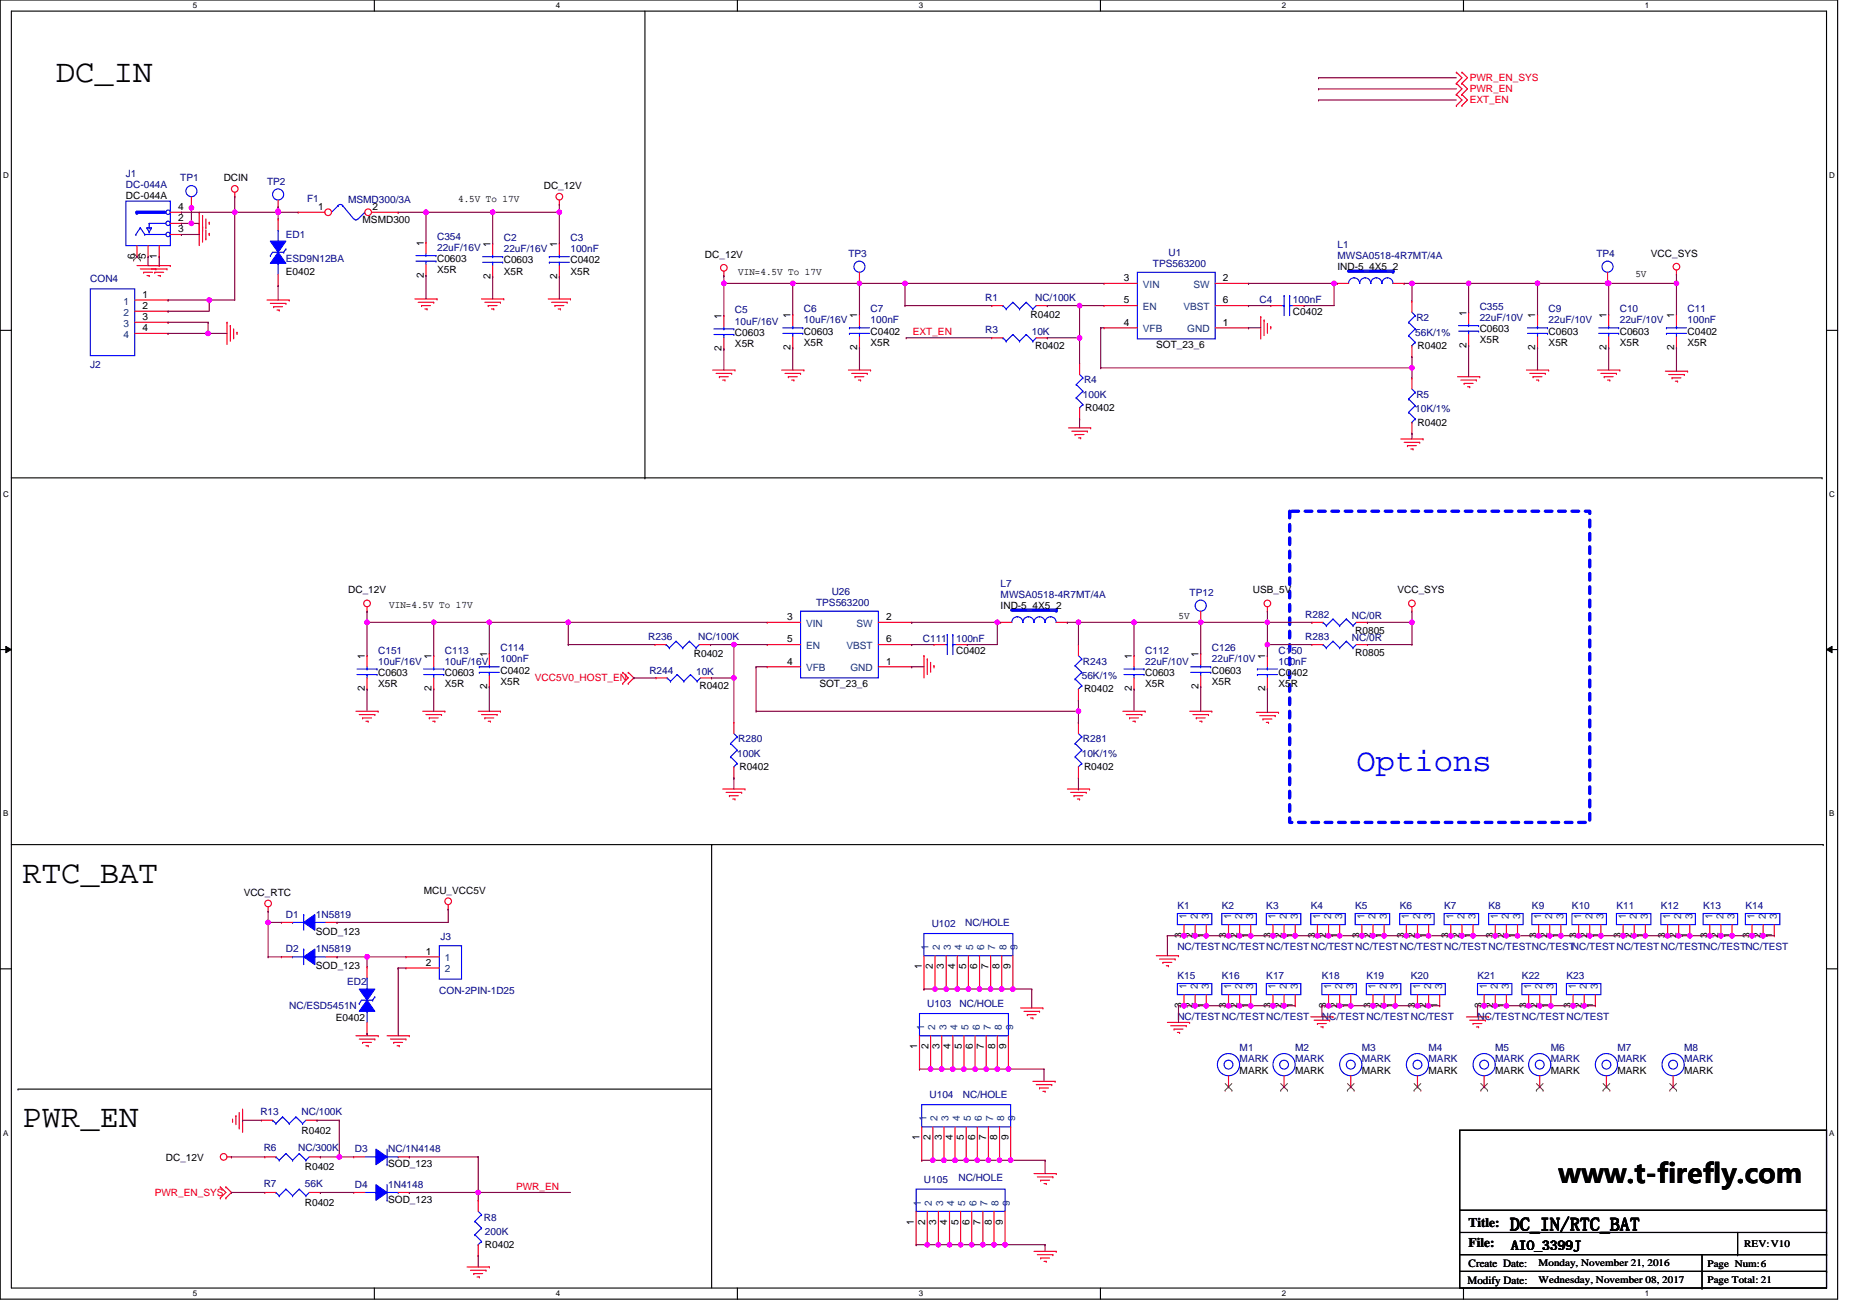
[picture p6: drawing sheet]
<svg xmlns="http://www.w3.org/2000/svg" width="297mm" height="210mm" viewBox="0 0 297 210" stroke-linecap="round" stroke-linejoin="round" font-family="sans-serif">
<defs><g id="words">
<g font-size="5.2">
<text x="8.9" y="13.2">DC_IN</text>
<text x="3.6" y="141.2">RTC_BAT</text>
<text x="3.6" y="180.3">PWR_EN</text>
</g>
<text font-size="5.2" fill="#00f" x="217" y="123.4">Options</text>
<text font-size="4.3" x="249.3" y="189.2">www.t-firefly.com</text>
<text font-size="2.8" x="241.6" y="196.8">DC_IN/RTC_BAT</text>
<g font-size="2.1">
<text x="234.9" y="196.2">Title:</text>
<text x="234.9" y="199.4">File:</text>
<text x="241.8" y="199.9">AIO_3399J</text>
</g>
<g font-size="1.8">
<text x="234.9" y="202.7">Create Date:</text>
<text x="234.7" y="205.3">Modify Date:</text>
</g>
<g font-size="1.6" fill="#f00">
<text x="235.1" y="13">PWR_EN_SYS</text>
<text x="235.1" y="14.8">PWR_EN</text>
<text x="235.1" y="16.5">EXT_EN</text>
<text x="146" y="53.7">EXT_EN</text>
<text x="85.6" y="109">VCC5V0_HOST_EN</text>
<text x="24.8" y="191.3">PWR_EN_SYS</text>
<text x="82.5" y="190.4">PWR_EN</text>
</g>
<g font-size="1.6" fill="#000080">
<text x="20.1" y="28.3">J1</text>
<text x="28.8" y="29">TP1</text>
<text x="42.7" y="29.5">TP2</text>
<text x="20.1" y="30.1">DC-044A</text>
<text x="49.1" y="32.4">F1</text>
<text x="55.7" y="32.5">MSMD300/3A</text>
<text x="45.7" y="38.1">ED1</text>
<text x="45.7" y="42">ESD9N12BA</text>
<text x="69.9" y="38.4">C354</text>
<text x="69.9" y="40.2">22uF/16V</text>
<text x="80.6" y="38.6">C2</text>
<text x="80.6" y="40.4">22uF/16V</text>
<text x="91.3" y="38.6">C3</text>
<text x="91.3" y="40.4">100nF</text>
<text x="135.7" y="41.1">TP3</text>
<text x="186.9" y="40.9">U1</text>
<text x="213.9" y="39.7">L1</text>
<text x="213.9" y="41.4">MWSA0518-4R7MT/4A</text>
<text x="255.4" y="41.1">TP4</text>
<text x="14.4" y="45.2">CON4</text>
<text x="184.4" y="42.7">TPS563200</text>
<text x="117.6" y="50.1">C5</text>
<text x="117.6" y="51.9">10uF/16V</text>
<text x="128.6" y="50">C6</text>
<text x="128.6" y="51.7">10uF/16V</text>
<text x="139.3" y="50">C7</text>
<text x="139.3" y="51.7">100nF</text>
<text x="157.6" y="48.2">R1</text>
<text x="157.6" y="53.3">R3</text>
<text x="165" y="53.5">10K</text>
<text x="165.6" y="48.2">NC/100K</text>
<text x="201.5" y="48.5">C4</text>
<text x="206.8" y="48.5">100nF</text>
<text x="226.4" y="53.7">56K/1%</text>
<text x="226.6" y="51.4">R2</text>
<text x="236.7" y="49.6">C355</text>
<text x="236.7" y="51.4">22uF/10V</text>
<text x="247.7" y="50">C9</text>
<text x="247.7" y="51.7">22uF/10V</text>
<text x="259.1" y="50">C10</text>
<text x="259.1" y="51.7">22uF/10V</text>
<text x="269.9" y="50">C11</text>
<text x="269.9" y="51.7">100nF</text>
<text x="14.4" y="58.9">J2</text>
<text x="173.2" y="63.7">100K</text>
<text x="173.4" y="61.3">R4</text>
<text x="226.4" y="66">10K/1%</text>
<text x="226.6" y="63.7">R5</text>
<text x="133" y="95.1">U26</text>
<text x="160.1" y="93.9">L7</text>
<text x="160.1" y="95.7">MWSA0518-4R7MT/4A</text>
<text x="190.3" y="95.3">TP12</text>
<text x="130.5" y="96.9">TPS563200</text>
<text x="208.8" y="98.9">R282</text>
<text x="216.2" y="99">NC/0R</text>
<text x="60.5" y="104.6">C151</text>
<text x="60.5" y="106.3">10uF/16V</text>
<text x="71.2" y="104.6">C113</text>
<text x="71.2" y="106.3">10uF/16V</text>
<text x="80" y="104.2">C114</text>
<text x="80" y="106">100nF</text>
<text x="103.7" y="102.4">R236</text>
<text x="103.9" y="107.8">R244</text>
<text x="111.3" y="107.9">10K</text>
<text x="111.7" y="102.4">NC/100K</text>
<text x="147.6" y="102.8">C111</text>
<text x="152.9" y="102.8">100nF</text>
<text x="173.2" y="106.3">R243</text>
<text x="183.2" y="104.6">C112</text>
<text x="183.2" y="106.3">22uF/10V</text>
<text x="193.8" y="104.2">C126</text>
<text x="193.8" y="106">22uF/10V</text>
<text x="204.5" y="104.6">C150</text>
<text x="204.5" y="106.3">100nF</text>
<text x="208.8" y="102.4">R283</text>
<text x="216.2" y="102.6">NC/0R</text>
<text x="173" y="108.6">56K/1%</text>
<text x="118.1" y="118.8">R280</text>
<text x="173.2" y="118.8">R281</text>
<text x="117.9" y="121.1">100K</text>
<text x="173" y="121.1">10K/1%</text>
<text x="45.7" y="146.9">D1</text>
<text x="50.5" y="146.9">1N5819</text>
<text x="149" y="148.3">U102</text>
<text x="154.4" y="148.1">NC/HOLE</text>
<text x="188.3" y="145.4">K1</text>
<text x="195.4" y="145.4">K2</text>
<text x="202.6" y="145.4">K3</text>
<text x="209.7" y="145.4">K4</text>
<text x="216.8" y="145.4">K5</text>
<text x="223.9" y="145.4">K6</text>
<text x="231" y="145.4">K7</text>
<text x="238.1" y="145.4">K8</text>
<text x="245" y="145.4">K9</text>
<text x="251.4" y="145.4">K10</text>
<text x="258.6" y="145.4">K11</text>
<text x="265.7" y="145.4">K12</text>
<text x="272.4" y="145.4">K13</text>
<text x="279.2" y="145.4">K14</text>
<text x="45.7" y="152.4">D2</text>
<text x="50.5" y="152.4">1N5819</text>
<text x="70.4" y="150.4">J3</text>
<text x="188.3" y="152">NC/TESTNC/TESTNC/TESTNC/TESTNC/TESTNC/TESTNC/TESTNC/TESTNC/TESTNC/TESTNC/TESTNC/TESTNC/TESTNC/TEST</text>
<text x="46.3" y="161.4">NC/ESD5451N</text>
<text x="55.5" y="157.5">ED2</text>
<text x="70.3" y="159">CON-2PIN-1D25</text>
<text x="148.3" y="161.1">U103</text>
<text x="153.5" y="161.1">NC/HOLE</text>
<text x="188.3" y="156.6">K15</text>
<text x="195.4" y="156.6">K16</text>
<text x="202.6" y="156.6">K17</text>
<text x="211.4" y="156.6">K18</text>
<text x="218.6" y="156.6">K19</text>
<text x="225.7" y="156.6">K20</text>
<text x="236.3" y="156.6">K21</text>
<text x="243.4" y="156.6">K22</text>
<text x="250.6" y="156.6">K23</text>
<text x="188.3" y="163.2">NC/TESTNC/TESTNC/TEST</text>
<text x="211.4" y="163.2">NC/TESTNC/TESTNC/TEST</text>
<text x="236.3" y="163.2">NC/TESTNC/TESTNC/TEST</text>
<text x="198.3" y="168.2">M1</text>
<text x="198.3" y="170">MARK</text>
<text x="207.2" y="168.2">M2</text>
<text x="207.2" y="170">MARK</text>
<text x="217.8" y="168.2">M3</text>
<text x="217.8" y="170">MARK</text>
<text x="228.5" y="168.2">M4</text>
<text x="228.5" y="170">MARK</text>
<text x="239.2" y="168.2">M5</text>
<text x="239.2" y="170">MARK</text>
<text x="248.1" y="168.2">M6</text>
<text x="248.1" y="170">MARK</text>
<text x="258.7" y="168.2">M7</text>
<text x="258.7" y="170">MARK</text>
<text x="269.4" y="168.2">M8</text>
<text x="269.4" y="170">MARK</text>
<text x="41.6" y="178.3">R13</text>
<text x="48.2" y="178.3">NC/100K</text>
<text x="148.7" y="175.7">U104</text>
<text x="154" y="175.7">NC/HOLE</text>
<text x="42.2" y="184.2">R6</text>
<text x="47.7" y="184.2">NC/300K</text>
<text x="56.8" y="184.4">D3</text>
<text x="62.1" y="184.4">NC/1N4148</text>
<text x="42.2" y="189.9">R7</text>
<text x="48.8" y="189.9">56K</text>
<text x="56.8" y="190.1">D4</text>
<text x="62.1" y="190.1">1N4148</text>
<text x="147.8" y="189.2">U105</text>
<text x="153.3" y="189">NC/HOLE</text>
<text x="77.4" y="195.4">R8</text>
<text x="77.6" y="197.5">200K</text>
</g>
<g font-size="1.6">
<text x="35.8" y="29">DCIN</text>
<text x="20.1" y="31.8">DC-044A</text>
<text x="28.5" y="35.4">2</text>
<text x="28.5" y="33.6">4</text>
<text x="50.9" y="33.6">1</text>
<text x="58" y="35.7">MSMD300</text>
<text x="59.6" y="33.6">2</text>
<text x="73.3" y="32.4">4.5V To 17V</text>
<text x="87" y="30.2">DC_12V</text>
<text x="21.5" y="41.4" transform="rotate(-90 21.5 41.4)">6</text>
<text x="23.3" y="41.4" transform="rotate(-90 23.3 41.4)">5</text>
<text x="25.1" y="41.4" transform="rotate(-90 25.1 41.4)">1</text>
<text x="28.5" y="37.2">3</text>
<text x="67.8" y="39.3" transform="rotate(-90 67.8 39.3)">1</text>
<text x="69.9" y="42">C0603</text>
<text x="78.4" y="39.5" transform="rotate(-90 78.4 39.5)">1</text>
<text x="89.1" y="39.5" transform="rotate(-90 89.1 39.5)">1</text>
<text x="112.8" y="41.3">DC_12V</text>
<text x="264.1" y="41.1">VCC_SYS</text>
<text x="22.8" y="47.6">1</text>
<text x="45.7" y="43.9">E0402</text>
<text x="67.8" y="44.5" transform="rotate(-90 67.8 44.5)">2</text>
<text x="69.9" y="43.7">X5R</text>
<text x="78.4" y="44.6" transform="rotate(-90 78.4 44.6)">2</text>
<text x="80.6" y="42.1">C0603</text>
<text x="80.6" y="43.9">X5R</text>
<text x="89.1" y="44.6" transform="rotate(-90 89.1 44.6)">2</text>
<text x="91.3" y="42.1">C0402</text>
<text x="91.3" y="43.9">X5R</text>
<text x="118.1" y="43.9">VIN=4.5V To 17V</text>
<text x="179.8" y="45">3</text>
<text x="195.6" y="45">2</text>
<text x="213.9" y="43.2">IND-5_4X5_2</text>
<text x="261.6" y="44.3">5V</text>
<text x="22.8" y="49.4">2</text>
<text x="22.8" y="51.2">3</text>
<text x="22.8" y="53">4</text>
<text x="115.4" y="51" transform="rotate(-90 115.4 51)">1</text>
<text x="117.6" y="53.7">C0603</text>
<text x="126.4" y="50.9" transform="rotate(-90 126.4 50.9)">1</text>
<text x="128.6" y="53.5">C0603</text>
<text x="137.1" y="50.9" transform="rotate(-90 137.1 50.9)">1</text>
<text x="139.3" y="53.5">C0402</text>
<text x="164.9" y="50.9">R0402</text>
<text x="179.8" y="48.5">5</text>
<text x="179.8" y="52.1">4</text>
<text x="195.6" y="52.1">1</text>
<text x="195.6" y="48.5">6</text>
<text x="206.8" y="50.3">C0402</text>
<text x="234.6" y="50.5" transform="rotate(-90 234.6 50.5)">1</text>
<text x="236.7" y="53.2">C0603</text>
<text x="245.6" y="50.9" transform="rotate(-90 245.6 50.9)">1</text>
<text x="247.7" y="53.5">C0603</text>
<text x="257" y="50.9" transform="rotate(-90 257 50.9)">1</text>
<text x="259.1" y="53.5">C0603</text>
<text x="267.8" y="50.9" transform="rotate(-90 267.8 50.9)">1</text>
<text x="269.9" y="53.5">C0402</text>
<text x="115.4" y="56.2" transform="rotate(-90 115.4 56.2)">2</text>
<text x="117.6" y="55.5">X5R</text>
<text x="126.4" y="56" transform="rotate(-90 126.4 56)">2</text>
<text x="128.6" y="55.3">X5R</text>
<text x="137.1" y="56" transform="rotate(-90 137.1 56)">2</text>
<text x="139.3" y="55.3">X5R</text>
<text x="165.6" y="55.8">R0402</text>
<text x="185" y="55.7">SOT_23_6</text>
<text x="226.7" y="55.8">R0402</text>
<text x="234.6" y="55.7" transform="rotate(-90 234.6 55.7)">2</text>
<text x="236.7" y="54.9">X5R</text>
<text x="245.6" y="56" transform="rotate(-90 245.6 56)">2</text>
<text x="247.7" y="55.3">X5R</text>
<text x="257" y="56" transform="rotate(-90 257 56)">2</text>
<text x="259.1" y="55.3">X5R</text>
<text x="267.8" y="56" transform="rotate(-90 267.8 56)">2</text>
<text x="269.9" y="55.3">X5R</text>
<text x="173.6" y="65.8">R0402</text>
<text x="226.7" y="68.1">R0402</text>
<text x="55.7" y="95">DC_12V</text>
<text x="200.4" y="95">USB_5V</text>
<text x="223.5" y="95">VCC_SYS</text>
<text x="62.3" y="97.3">VIN=4.5V To 17V</text>
<text x="125.9" y="99.2">3</text>
<text x="141.7" y="99.2">2</text>
<text x="160.1" y="97.4">IND-5_4X5_2</text>
<text x="188.5" y="99.1">5V</text>
<text x="216.8" y="101.4">R0805</text>
<text x="58.4" y="105.4" transform="rotate(-90 58.4 105.4)">1</text>
<text x="69" y="105.4" transform="rotate(-90 69 105.4)">1</text>
<text x="77.9" y="105.1" transform="rotate(-90 77.9 105.1)">1</text>
<text x="80" y="107.8">C0402</text>
<text x="111" y="105.1">R0402</text>
<text x="125.9" y="102.8">5</text>
<text x="125.9" y="106.3">4</text>
<text x="141.7" y="106.3">1</text>
<text x="141.7" y="102.8">6</text>
<text x="152.9" y="104.6">C0402</text>
<text x="181" y="105.4" transform="rotate(-90 181 105.4)">1</text>
<text x="191.7" y="105.1" transform="rotate(-90 191.7 105.1)">1</text>
<text x="193.8" y="107.8">C0603</text>
<text x="202.4" y="105.4" transform="rotate(-90 202.4 105.4)">1</text>
<text x="216.8" y="104.9">R0805</text>
<text x="58.4" y="110.6" transform="rotate(-90 58.4 110.6)">2</text>
<text x="60.5" y="108.1">C0603</text>
<text x="60.5" y="109.9">X5R</text>
<text x="69" y="110.6" transform="rotate(-90 69 110.6)">2</text>
<text x="71.2" y="108.1">C0603</text>
<text x="71.2" y="109.9">X5R</text>
<text x="77.9" y="110.2" transform="rotate(-90 77.9 110.2)">2</text>
<text x="80" y="109.5">X5R</text>
<text x="111.9" y="110.2">R0402</text>
<text x="131.1" y="109.9">SOT_23_6</text>
<text x="173.4" y="110.8">R0402</text>
<text x="181" y="110.6" transform="rotate(-90 181 110.6)">2</text>
<text x="183.2" y="108.1">C0603</text>
<text x="183.2" y="109.9">X5R</text>
<text x="191.7" y="110.2" transform="rotate(-90 191.7 110.2)">2</text>
<text x="193.8" y="109.5">X5R</text>
<text x="202.4" y="110.6" transform="rotate(-90 202.4 110.6)">2</text>
<text x="204.5" y="108.1">C0402</text>
<text x="204.5" y="109.9">X5R</text>
<text x="118.3" y="123.2">R0402</text>
<text x="173.4" y="123.2">R0402</text>
<text x="39" y="143.3">VCC_RTC</text>
<text x="67.8" y="143">MCU_VCC5V</text>
<text x="50.5" y="149.5">SOD_123</text>
<text x="50.5" y="155">SOD_123</text>
<text x="68.1" y="152.7">1</text>
<text x="68.1" y="154.5">2</text>
<text x="147.4" y="155" transform="rotate(-90 147.4 155)">1</text>
<text x="149.2" y="155" transform="rotate(-90 149.2 155)">2</text>
<text x="151" y="155" transform="rotate(-90 151 155)">3</text>
<text x="152.8" y="155" transform="rotate(-90 152.8 155)">4</text>
<text x="154.5" y="155" transform="rotate(-90 154.5 155)">5</text>
<text x="156.3" y="155" transform="rotate(-90 156.3 155)">6</text>
<text x="158.1" y="155" transform="rotate(-90 158.1 155)">7</text>
<text x="159.9" y="155" transform="rotate(-90 159.9 155)">8</text>
<text x="161.7" y="155" transform="rotate(-90 161.7 155)">9</text>
<text x="189" y="150.1" transform="rotate(-90 189 150.1)">3</text>
<text x="190.8" y="150.1" transform="rotate(-90 190.8 150.1)">2</text>
<text x="192.6" y="150.1" transform="rotate(-90 192.6 150.1)">1</text>
<text x="196.1" y="150.1" transform="rotate(-90 196.1 150.1)">3</text>
<text x="197.9" y="150.1" transform="rotate(-90 197.9 150.1)">2</text>
<text x="199.7" y="150.1" transform="rotate(-90 199.7 150.1)">1</text>
<text x="203.3" y="150.1" transform="rotate(-90 203.3 150.1)">3</text>
<text x="205" y="150.1" transform="rotate(-90 205 150.1)">2</text>
<text x="206.8" y="150.1" transform="rotate(-90 206.8 150.1)">1</text>
<text x="210.4" y="150.1" transform="rotate(-90 210.4 150.1)">3</text>
<text x="212.1" y="150.1" transform="rotate(-90 212.1 150.1)">2</text>
<text x="213.9" y="150.1" transform="rotate(-90 213.9 150.1)">1</text>
<text x="217.5" y="150.1" transform="rotate(-90 217.5 150.1)">3</text>
<text x="219.3" y="150.1" transform="rotate(-90 219.3 150.1)">2</text>
<text x="221" y="150.1" transform="rotate(-90 221 150.1)">1</text>
<text x="224.6" y="150.1" transform="rotate(-90 224.6 150.1)">3</text>
<text x="226.4" y="150.1" transform="rotate(-90 226.4 150.1)">2</text>
<text x="228.2" y="150.1" transform="rotate(-90 228.2 150.1)">1</text>
<text x="231.7" y="150.1" transform="rotate(-90 231.7 150.1)">3</text>
<text x="233.5" y="150.1" transform="rotate(-90 233.5 150.1)">2</text>
<text x="235.3" y="150.1" transform="rotate(-90 235.3 150.1)">1</text>
<text x="238.8" y="150.1" transform="rotate(-90 238.8 150.1)">3</text>
<text x="240.6" y="150.1" transform="rotate(-90 240.6 150.1)">2</text>
<text x="242.4" y="150.1" transform="rotate(-90 242.4 150.1)">1</text>
<text x="245.8" y="150.1" transform="rotate(-90 245.8 150.1)">3</text>
<text x="247.5" y="150.1" transform="rotate(-90 247.5 150.1)">2</text>
<text x="249.3" y="150.1" transform="rotate(-90 249.3 150.1)">1</text>
<text x="252.2" y="150.1" transform="rotate(-90 252.2 150.1)">3</text>
<text x="253.9" y="150.1" transform="rotate(-90 253.9 150.1)">2</text>
<text x="255.7" y="150.1" transform="rotate(-90 255.7 150.1)">1</text>
<text x="259.3" y="150.1" transform="rotate(-90 259.3 150.1)">3</text>
<text x="261" y="150.1" transform="rotate(-90 261 150.1)">2</text>
<text x="262.8" y="150.1" transform="rotate(-90 262.8 150.1)">1</text>
<text x="266.4" y="150.1" transform="rotate(-90 266.4 150.1)">3</text>
<text x="268.2" y="150.1" transform="rotate(-90 268.2 150.1)">2</text>
<text x="269.9" y="150.1" transform="rotate(-90 269.9 150.1)">1</text>
<text x="273.1" y="150.1" transform="rotate(-90 273.1 150.1)">3</text>
<text x="274.9" y="150.1" transform="rotate(-90 274.9 150.1)">2</text>
<text x="276.7" y="150.1" transform="rotate(-90 276.7 150.1)">1</text>
<text x="279.9" y="150.1" transform="rotate(-90 279.9 150.1)">3</text>
<text x="281.7" y="150.1" transform="rotate(-90 281.7 150.1)">2</text>
<text x="283.4" y="150.1" transform="rotate(-90 283.4 150.1)">1</text>
<text x="189" y="161.3" transform="rotate(-90 189 161.3)">3</text>
<text x="190.8" y="161.3" transform="rotate(-90 190.8 161.3)">2</text>
<text x="192.6" y="161.3" transform="rotate(-90 192.6 161.3)">1</text>
<text x="196.1" y="161.3" transform="rotate(-90 196.1 161.3)">3</text>
<text x="197.9" y="161.3" transform="rotate(-90 197.9 161.3)">2</text>
<text x="199.7" y="161.3" transform="rotate(-90 199.7 161.3)">1</text>
<text x="203.3" y="161.3" transform="rotate(-90 203.3 161.3)">3</text>
<text x="205" y="161.3" transform="rotate(-90 205 161.3)">2</text>
<text x="206.8" y="161.3" transform="rotate(-90 206.8 161.3)">1</text>
<text x="212.1" y="161.3" transform="rotate(-90 212.1 161.3)">3</text>
<text x="213.9" y="161.3" transform="rotate(-90 213.9 161.3)">2</text>
<text x="215.7" y="161.3" transform="rotate(-90 215.7 161.3)">1</text>
<text x="219.3" y="161.3" transform="rotate(-90 219.3 161.3)">3</text>
<text x="221" y="161.3" transform="rotate(-90 221 161.3)">2</text>
<text x="222.8" y="161.3" transform="rotate(-90 222.8 161.3)">1</text>
<text x="226.4" y="161.3" transform="rotate(-90 226.4 161.3)">3</text>
<text x="228.2" y="161.3" transform="rotate(-90 228.2 161.3)">2</text>
<text x="229.9" y="161.3" transform="rotate(-90 229.9 161.3)">1</text>
<text x="237" y="161.3" transform="rotate(-90 237 161.3)">3</text>
<text x="238.8" y="161.3" transform="rotate(-90 238.8 161.3)">2</text>
<text x="240.6" y="161.3" transform="rotate(-90 240.6 161.3)">1</text>
<text x="244.2" y="161.3" transform="rotate(-90 244.2 161.3)">3</text>
<text x="245.9" y="161.3" transform="rotate(-90 245.9 161.3)">2</text>
<text x="247.7" y="161.3" transform="rotate(-90 247.7 161.3)">1</text>
<text x="251.3" y="161.3" transform="rotate(-90 251.3 161.3)">3</text>
<text x="253" y="161.3" transform="rotate(-90 253 161.3)">2</text>
<text x="254.8" y="161.3" transform="rotate(-90 254.8 161.3)">1</text>
<text x="53.7" y="163.4">E0402</text>
<text x="146.7" y="167.8" transform="rotate(-90 146.7 167.8)">1</text>
<text x="148.5" y="167.8" transform="rotate(-90 148.5 167.8)">2</text>
<text x="150.3" y="167.8" transform="rotate(-90 150.3 167.8)">3</text>
<text x="152.1" y="167.8" transform="rotate(-90 152.1 167.8)">4</text>
<text x="153.8" y="167.8" transform="rotate(-90 153.8 167.8)">5</text>
<text x="155.6" y="167.8" transform="rotate(-90 155.6 167.8)">6</text>
<text x="157.4" y="167.8" transform="rotate(-90 157.4 167.8)">7</text>
<text x="159.2" y="167.8" transform="rotate(-90 159.2 167.8)">8</text>
<text x="160.9" y="167.8" transform="rotate(-90 160.9 167.8)">9</text>
<text x="198.3" y="171.8">MARK</text>
<text x="207.2" y="171.8">MARK</text>
<text x="217.8" y="171.8">MARK</text>
<text x="228.5" y="171.8">MARK</text>
<text x="239.2" y="171.8">MARK</text>
<text x="248.1" y="171.8">MARK</text>
<text x="258.7" y="171.8">MARK</text>
<text x="269.4" y="171.8">MARK</text>
<text x="26.5" y="185.8">DC_12V</text>
<text x="48.2" y="181.4">R0402</text>
<text x="147.1" y="182.4" transform="rotate(-90 147.1 182.4)">1</text>
<text x="148.9" y="182.4" transform="rotate(-90 148.9 182.4)">2</text>
<text x="150.6" y="182.4" transform="rotate(-90 150.6 182.4)">3</text>
<text x="152.4" y="182.4" transform="rotate(-90 152.4 182.4)">4</text>
<text x="154.2" y="182.4" transform="rotate(-90 154.2 182.4)">5</text>
<text x="156" y="182.4" transform="rotate(-90 156 182.4)">6</text>
<text x="157.7" y="182.4" transform="rotate(-90 157.7 182.4)">7</text>
<text x="159.5" y="182.4" transform="rotate(-90 159.5 182.4)">8</text>
<text x="161.3" y="182.4" transform="rotate(-90 161.3 182.4)">9</text>
<text x="48.8" y="187.2">R0402</text>
<text x="62.1" y="186.7">SOD_123</text>
<text x="48.8" y="192.9">R0402</text>
<text x="62.1" y="192.4">SOD_123</text>
<text x="146.2" y="195.9" transform="rotate(-90 146.2 195.9)">1</text>
<text x="148" y="195.9" transform="rotate(-90 148 195.9)">2</text>
<text x="149.7" y="195.9" transform="rotate(-90 149.7 195.9)">3</text>
<text x="151.5" y="195.9" transform="rotate(-90 151.5 195.9)">4</text>
<text x="153.3" y="195.9" transform="rotate(-90 153.3 195.9)">5</text>
<text x="155.1" y="195.9" transform="rotate(-90 155.1 195.9)">6</text>
<text x="156.9" y="195.9" transform="rotate(-90 156.9 195.9)">7</text>
<text x="158.6" y="195.9" transform="rotate(-90 158.6 195.9)">8</text>
<text x="160.4" y="195.9" transform="rotate(-90 160.4 195.9)">9</text>
<text x="77.6" y="199.7">R0402</text>
<text x="246.1" y="202.5">Monday, November 21, 2016</text>
<text x="273.1" y="202.7">Page Num:6</text>
<text x="279" y="199.5">REV:V10</text>
<text x="246.1" y="205.2">Wednesday, November 08, 2017</text>
<text x="273.1" y="205.2">Page Total: 21</text>
</g>
<g font-size="1.6" fill="#004080">
<text x="182.8" y="46.1">VIN</text>
<text x="190.9" y="46.1">SW</text>
<text x="19.8" y="48.7">1</text>
<text x="19.8" y="50.5">2</text>
<text x="19.8" y="52.3">3</text>
<text x="182.8" y="49.6">EN</text>
<text x="182.8" y="53.2">VFB</text>
<text x="189.3" y="49.6">VBST</text>
<text x="189.9" y="53.2">GND</text>
<text x="19.8" y="54.1">4</text>
<text x="128.9" y="100.3">VIN</text>
<text x="137" y="100.3">SW</text>
<text x="128.9" y="103.8">EN</text>
<text x="128.9" y="107.4">VFB</text>
<text x="135.4" y="103.8">VBST</text>
<text x="136" y="107.4">GND</text>
<text x="189.8" y="147" transform="rotate(-90 189.8 147)">1</text>
<text x="191.6" y="147" transform="rotate(-90 191.6 147)">2</text>
<text x="193.4" y="147" transform="rotate(-90 193.4 147)">3</text>
<text x="196.9" y="147" transform="rotate(-90 196.9 147)">1</text>
<text x="198.7" y="147" transform="rotate(-90 198.7 147)">2</text>
<text x="200.5" y="147" transform="rotate(-90 200.5 147)">3</text>
<text x="204" y="147" transform="rotate(-90 204 147)">1</text>
<text x="205.8" y="147" transform="rotate(-90 205.8 147)">2</text>
<text x="207.6" y="147" transform="rotate(-90 207.6 147)">3</text>
<text x="211.1" y="147" transform="rotate(-90 211.1 147)">1</text>
<text x="212.9" y="147" transform="rotate(-90 212.9 147)">2</text>
<text x="214.7" y="147" transform="rotate(-90 214.7 147)">3</text>
<text x="218.3" y="147" transform="rotate(-90 218.3 147)">1</text>
<text x="220" y="147" transform="rotate(-90 220 147)">2</text>
<text x="221.8" y="147" transform="rotate(-90 221.8 147)">3</text>
<text x="225.4" y="147" transform="rotate(-90 225.4 147)">1</text>
<text x="227.1" y="147" transform="rotate(-90 227.1 147)">2</text>
<text x="228.9" y="147" transform="rotate(-90 228.9 147)">3</text>
<text x="232.5" y="147" transform="rotate(-90 232.5 147)">1</text>
<text x="234.3" y="147" transform="rotate(-90 234.3 147)">2</text>
<text x="236" y="147" transform="rotate(-90 236 147)">3</text>
<text x="239.6" y="147" transform="rotate(-90 239.6 147)">1</text>
<text x="241.4" y="147" transform="rotate(-90 241.4 147)">2</text>
<text x="243.1" y="147" transform="rotate(-90 243.1 147)">3</text>
<text x="246.5" y="147" transform="rotate(-90 246.5 147)">1</text>
<text x="248.3" y="147" transform="rotate(-90 248.3 147)">2</text>
<text x="250.1" y="147" transform="rotate(-90 250.1 147)">3</text>
<text x="252.9" y="147" transform="rotate(-90 252.9 147)">1</text>
<text x="254.7" y="147" transform="rotate(-90 254.7 147)">2</text>
<text x="256.5" y="147" transform="rotate(-90 256.5 147)">3</text>
<text x="260" y="147" transform="rotate(-90 260 147)">1</text>
<text x="261.8" y="147" transform="rotate(-90 261.8 147)">2</text>
<text x="263.6" y="147" transform="rotate(-90 263.6 147)">3</text>
<text x="267.2" y="147" transform="rotate(-90 267.2 147)">1</text>
<text x="268.9" y="147" transform="rotate(-90 268.9 147)">2</text>
<text x="270.7" y="147" transform="rotate(-90 270.7 147)">3</text>
<text x="273.9" y="147" transform="rotate(-90 273.9 147)">1</text>
<text x="275.7" y="147" transform="rotate(-90 275.7 147)">2</text>
<text x="277.5" y="147" transform="rotate(-90 277.5 147)">3</text>
<text x="280.7" y="147" transform="rotate(-90 280.7 147)">1</text>
<text x="282.4" y="147" transform="rotate(-90 282.4 147)">2</text>
<text x="284.2" y="147" transform="rotate(-90 284.2 147)">3</text>
<text x="71.2" y="153.8">1</text>
<text x="71.2" y="155.6">2</text>
<text x="148.5" y="152" transform="rotate(-90 148.5 152)">1</text>
<text x="150.3" y="152" transform="rotate(-90 150.3 152)">2</text>
<text x="152.1" y="152" transform="rotate(-90 152.1 152)">3</text>
<text x="153.9" y="152" transform="rotate(-90 153.9 152)">4</text>
<text x="155.6" y="152" transform="rotate(-90 155.6 152)">5</text>
<text x="157.4" y="152" transform="rotate(-90 157.4 152)">6</text>
<text x="159.2" y="152" transform="rotate(-90 159.2 152)">7</text>
<text x="161" y="152" transform="rotate(-90 161 152)">8</text>
<text x="162.8" y="152" transform="rotate(-90 162.8 152)">9</text>
<text x="189.8" y="158.2" transform="rotate(-90 189.8 158.2)">1</text>
<text x="191.6" y="158.2" transform="rotate(-90 191.6 158.2)">2</text>
<text x="193.4" y="158.2" transform="rotate(-90 193.4 158.2)">3</text>
<text x="196.9" y="158.2" transform="rotate(-90 196.9 158.2)">1</text>
<text x="198.7" y="158.2" transform="rotate(-90 198.7 158.2)">2</text>
<text x="200.5" y="158.2" transform="rotate(-90 200.5 158.2)">3</text>
<text x="204" y="158.2" transform="rotate(-90 204 158.2)">1</text>
<text x="205.8" y="158.2" transform="rotate(-90 205.8 158.2)">2</text>
<text x="207.6" y="158.2" transform="rotate(-90 207.6 158.2)">3</text>
<text x="212.9" y="158.2" transform="rotate(-90 212.9 158.2)">1</text>
<text x="214.7" y="158.2" transform="rotate(-90 214.7 158.2)">2</text>
<text x="216.5" y="158.2" transform="rotate(-90 216.5 158.2)">3</text>
<text x="220" y="158.2" transform="rotate(-90 220 158.2)">1</text>
<text x="221.8" y="158.2" transform="rotate(-90 221.8 158.2)">2</text>
<text x="223.6" y="158.2" transform="rotate(-90 223.6 158.2)">3</text>
<text x="227.1" y="158.2" transform="rotate(-90 227.1 158.2)">1</text>
<text x="228.9" y="158.2" transform="rotate(-90 228.9 158.2)">2</text>
<text x="230.7" y="158.2" transform="rotate(-90 230.7 158.2)">3</text>
<text x="237.8" y="158.2" transform="rotate(-90 237.8 158.2)">1</text>
<text x="239.6" y="158.2" transform="rotate(-90 239.6 158.2)">2</text>
<text x="241.4" y="158.2" transform="rotate(-90 241.4 158.2)">3</text>
<text x="244.9" y="158.2" transform="rotate(-90 244.9 158.2)">1</text>
<text x="246.7" y="158.2" transform="rotate(-90 246.7 158.2)">2</text>
<text x="248.5" y="158.2" transform="rotate(-90 248.5 158.2)">3</text>
<text x="252" y="158.2" transform="rotate(-90 252 158.2)">1</text>
<text x="253.8" y="158.2" transform="rotate(-90 253.8 158.2)">2</text>
<text x="255.6" y="158.2" transform="rotate(-90 255.6 158.2)">3</text>
<text x="147.8" y="164.8" transform="rotate(-90 147.8 164.8)">1</text>
<text x="149.6" y="164.8" transform="rotate(-90 149.6 164.8)">2</text>
<text x="151.4" y="164.8" transform="rotate(-90 151.4 164.8)">3</text>
<text x="153.2" y="164.8" transform="rotate(-90 153.2 164.8)">4</text>
<text x="154.9" y="164.8" transform="rotate(-90 154.9 164.8)">5</text>
<text x="156.7" y="164.8" transform="rotate(-90 156.7 164.8)">6</text>
<text x="158.5" y="164.8" transform="rotate(-90 158.5 164.8)">7</text>
<text x="160.3" y="164.8" transform="rotate(-90 160.3 164.8)">8</text>
<text x="162" y="164.8" transform="rotate(-90 162 164.8)">9</text>
<text x="148.2" y="179.4" transform="rotate(-90 148.2 179.4)">1</text>
<text x="150" y="179.4" transform="rotate(-90 150 179.4)">2</text>
<text x="151.7" y="179.4" transform="rotate(-90 151.7 179.4)">3</text>
<text x="153.5" y="179.4" transform="rotate(-90 153.5 179.4)">4</text>
<text x="155.3" y="179.4" transform="rotate(-90 155.3 179.4)">5</text>
<text x="157.1" y="179.4" transform="rotate(-90 157.1 179.4)">6</text>
<text x="158.8" y="179.4" transform="rotate(-90 158.8 179.4)">7</text>
<text x="160.6" y="179.4" transform="rotate(-90 160.6 179.4)">8</text>
<text x="162.4" y="179.4" transform="rotate(-90 162.4 179.4)">9</text>
<text x="147.3" y="192.9" transform="rotate(-90 147.3 192.9)">1</text>
<text x="149.1" y="192.9" transform="rotate(-90 149.1 192.9)">2</text>
<text x="150.8" y="192.9" transform="rotate(-90 150.8 192.9)">3</text>
<text x="152.6" y="192.9" transform="rotate(-90 152.6 192.9)">4</text>
<text x="154.4" y="192.9" transform="rotate(-90 154.4 192.9)">5</text>
<text x="156.2" y="192.9" transform="rotate(-90 156.2 192.9)">6</text>
<text x="158" y="192.9" transform="rotate(-90 158 192.9)">7</text>
<text x="159.7" y="192.9" transform="rotate(-90 159.7 192.9)">8</text>
<text x="161.5" y="192.9" transform="rotate(-90 161.5 192.9)">9</text>
</g>
<g font-size="1.3">
<text x="30.8" y="1.3">5</text>
<text x="88.9" y="1.3">4</text>
<text x="147" y="1.3">3</text>
<text x="205.1" y="1.3">2</text>
<text x="263.1" y="1.3">1</text>
<text x=".5" y="28.5">D</text>
<text x="292.6" y="28.5">D</text>
<text x=".5" y="79.5">C</text>
<text x="292.6" y="79.5">C</text>
<text x=".5" y="130.6">B</text>
<text x="292.6" y="130.6">B</text>
<text x=".5" y="181.7">A</text>
<text x="292.6" y="181.7">A</text>
<text x="30.8" y="207.4">5</text>
<text x="88.9" y="207.4">4</text>
<text x="147" y="207.4">3</text>
<text x="205.1" y="207.4">2</text>
<text x="263.1" y="207.4">1</text>
</g>
</g></defs>
<path d="M0 0h293.9v207.8h-293.9zM1.8 1.8h290.4v204.3h-290.4z" fill="none" stroke="#000" stroke-width=".18"/>
<g fill="#fff">
<path d="M30.8 .2h.8v1.4h-.8z"/>
<path d="M30.8 206.2h.8v1.5h-.8z"/>
</g>
<path d="M59.9 0v1.8M59.9 206.1v1.7" fill="none" stroke="#000" stroke-width=".18"/>
<g fill="#fff">
<path d="M88.9 .2h.7v1.4h-.7z"/>
<path d="M88.9 206.2h.7v1.5h-.7z"/>
</g>
<path d="M118 0v1.8M118 206.1v1.7" fill="none" stroke="#000" stroke-width=".18"/>
<g fill="#fff">
<path d="M147 .2h.7v1.4h-.7z"/>
<path d="M147 206.2h.7v1.5h-.7z"/>
</g>
<path d="M176 0v1.8M176 206.1v1.7" fill="none" stroke="#000" stroke-width=".18"/>
<g fill="#fff">
<path d="M205.1 .2h.7v1.4h-.7z"/>
<path d="M205.1 206.2h.7v1.5h-.7z"/>
</g>
<path d="M234.1 0v1.8M234.1 206.1v1.7" fill="none" stroke="#000" stroke-width=".18"/>
<g fill="#fff">
<path d="M263.1 .2h.7v1.4h-.7z"/>
<path d="M263.1 206.2h.7v1.5h-.7z"/>
<path d="M.5 27.3h.9v1.4h-.9z"/>
<path d="M292.6 27.3h.9v1.4h-.9z"/>
<path d="M.5 78.4h.9v1.4h-.9z"/>
<path d="M292.6 78.4h.9v1.4h-.9z"/>
</g>
<path d="M0 52.9h1.8M292.2 52.9h1.7" fill="none" stroke="#000" stroke-width=".18"/>
<g fill="#fff">
<path d="M.5 129.5h.8v1.4h-.8z"/>
<path d="M292.6 129.5h.9v1.4h-.9z"/>
</g>
<path d="M0 103.9h1.8M292.2 103.9h1.7" fill="none" stroke="#000" stroke-width=".18"/>
<path d="M.9 103.4l.9 .5-.9 .5zM292.2 103.9l.9-.5v1z" fill="#000"/>
<path d="M.9 103.4l.9 .5-.9 .5zM292.2 103.9l.9-.5v1z" fill="none" stroke="#000" stroke-width=".16"/>
<g fill="#fff">
<path d="M.5 180.5h.8v1.5h-.8z"/>
<path d="M292.6 180.5h.9v1.5h-.9z"/>
</g>
<g fill="none" stroke="#000" stroke-width=".18">
<path d="M103.2 1.8v74.7M1.8 76.5h289.7M103.2 76.5h.1M291.5 76.5h.1M1.8 135.1h289.8M113.8 135.1h.1M113.8 135.1v71M291.6 135.1h.1M0 155h1.8M292.2 155h1.7M2.9 174.2h.1M2.9 174.2h110.9"/>
<path d="M233.5 180.8h58.7v25.3h-58.7zM233.5 193.6h58.7M233.5 197.2h58.7M277.9 197.2v3.5M292.2 193.6h.1M292.2 197.2h.1M233.5 200.7h58.7M233.5 203.4h58.7M272.3 206.1h.1M272.3 200.7v5.4M277.9 200.7h.1M292.2 200.7h.1"/>
<path d="M292.2 203.4h.1"/>
</g>
<path d="M206.3 81.8h48v49.8h-48z" fill="none" stroke="#00f" stroke-width=".53" stroke-dasharray="1.1 1.1"/>
<g fill="none" stroke="#f00" stroke-width=".18">
<path d="M233 13.3h.1M233 11.6h.1M233 15.1h.1M233 16.9h.1M233 11.6l.8 .8-.8 .9M233 13.3l.8 .9-.8 .9M233 15.1l.8 .9-.8 .9M233.8 13.3h.1M233.8 11.6h.1M233.8 15.1h.1M233.8 16.9h.1M233.8 11.6l.9 .8-.9 .9"/>
<path d="M233.8 13.3l.9 .9-.9 .9M233.8 15.1l.9 .9-.9 .9M31.9 34h.1M31.9 35.7h.1M31.9 34v5.3M32.4 34.5h.1M32.4 36.3h.1M32.4 34.5v4.3M32.9 36.4h.1M32.9 38.2h.1M32.9 35v1.4M32.9 36.8v1.4"/>
<path d="M33.5 35.6h.1M33.5 37.3h.1M33.5 35.6v.3M33.5 37.3v.4M37.6 31.5h.1M37.6 30.8v.7M78.8 38.9h.1M78.8 38.9v1.8M89.5 32.7h.1M89.5 32v.7M21.9 42.5h5.3M22.4 43h4.3"/>
<path d="M23 43.6h.1M23 43.6h1.4M23.5 44.1h.4M23.9 44.1h.1M24.8 43.6h.1M24.8 43.6h1.4M24.9 43h.1M25.3 44.1h.3M25.5 42.5h.1M25.6 44.1h.1M26.7 43h.1M27.2 42.5h.1"/>
<path d="M36.3 51.6h.1M36.3 51.6v3.5M36.8 52.1h.1M36.8 52.1v2.5M37.4 54.1h.1M37.4 52.6v1.5M37.9 53.2h.1M37.9 53.2v.3M42.7 48h3.6M43.2 48.5h2.5M43.8 49.1h.1M43.8 49.1h1.4"/>
<path d="M44.3 49.6h.4M44.7 49.6h.1M45.7 48.5h.1M46.3 48h.1M66.4 47.8h3.5M66.9 48.4h2.5M67.4 48.9h.1M67.4 48.9h1.4M68 49.4h.3M68.3 49.4h.1M69.4 48.4h.1M69.9 47.8h.1"/>
<path d="M77 47.8h3.6M77.6 48.4h2.4M78.1 48.9h.1M78.1 48.9h1.4M78.6 49.4h.4M78.8 44.3h.1M78.8 42.5v1.8M79 49.4h.1M80 48.4h.1M80.6 47.8h.1M87.7 47.8h3.6M88.2 48.4h2.5"/>
<path d="M88.8 48.9h.1M88.8 48.9h1.4M89.3 49.4h.4M89.7 49.4h.1M90.7 48.4h.1M91.3 47.8h.1M114 59.2h3.6M114.5 59.7h2.5M115.8 44.1h.1M115.8 43.4v.7M117 59.7h.1M117.6 59.2h.1"/>
<path d="M125 59.2h3.6M125.6 59.7h2.5M128.1 59.7h.1M128.6 59.2h.1M135.7 59.2h3.6M136.2 59.7h2.5M138.7 59.7h.1M139.3 59.2h.1M158.6 48.9h.1M158.6 48.9h1.8M165.7 48.9h1.8M167.5 48.9h.1"/>
<path d="M201.7 50.7h.1M201.7 50.7v3.5M202.2 51.2h.1M202.2 51.2v2.5M202.7 53.2h.1M202.7 51.7v1.5M203.3 52.3h.1M203.3 48.9h.1M203.3 48.9h1.7M203.3 52.3v.3M206.8 48.9h1.8M208.6 48.9h.1"/>
<path d="M244.2 59.2h3.5M244.7 59.7h2.5M247.2 59.7h.1M247.7 59.2h.1M255.5 59.2h3.6M256.1 59.7h2.5M258.6 59.7h.1M259.1 59.2h.1M266.4 59.4h3.5M266.9 59.9h2.5M268.2 43.9h.1M268.2 43.2v.7"/>
<path d="M269.4 59.9h.1M269.9 59.4h.1M115.1 60.3h.1M115.1 60.3h1.4M115.6 60.8h.4M116 60.8h.1M126.1 60.3h.1M126.1 60.3h1.4M126.6 60.8h.4M127 60.8h.1M136.8 60.3h.1M136.8 60.3h1.4"/>
<path d="M137.3 60.8h.4M137.7 60.8h.1M170.9 68.5h3.6M171.4 69h2.5M172 69.5h.1M172 69.5h1.4M172.5 70.1h.4M172.9 70.1h.1M173.9 69h.1M174.5 68.5h.1M224.1 70.2h3.5M224.6 70.8h2.5"/>
<path d="M225.1 71.3h.1M225.1 71.3h1.5M225.7 71.8h.3M226 71.8h.1M227.1 70.8h.1M227.6 70.2h.1M233.1 60.3h3.6M233.7 60.8h2.5M234.2 61.3h.1M234.2 61.3h1.4M234.7 61.9h.4M235.1 61.9h.1"/>
<path d="M236.2 60.8h.1M236.7 60.3h.1M245.2 60.3h.1M245.2 60.3h1.4M245.8 60.8h.3M246.1 60.8h.1M256.6 60.3h.1M256.6 60.3h1.4M257.1 60.8h.4M257.5 60.8h.1M267.5 60.5h.1M267.5 60.5h1.4"/>
<path d="M268 61h.3M268.3 61h.1M58.7 97.8h.1M58.7 97.1v.7M202.7 97.8h.1M202.7 97.1v.7M225.8 97.8h.1M225.8 97.1v.7M56.9 113.8h3.6M57.5 114.3h2.5M58 114.9h.1M58 114.9h1.4"/>
<path d="M58.5 115.4h.4M58.9 115.4h.1M60 114.3h.1M60.5 113.8h.1M67.6 113.8h3.6M68.1 114.3h2.5M68.7 114.9h.1M68.7 114.9h1.4M69.2 115.4h.4M69.6 115.4h.1M70.6 114.3h.1M71.2 113.8h.1"/>
<path d="M76.5 113.8h3.5M77 114.3h2.5M77.6 114.9h.1M77.6 114.9h1.4M78.1 115.4h.3M78.4 115.4h.1M79.5 114.3h.1M80 113.8h.1M99.6 109.3h.1M99.6 107.6h.1M99.6 107.6l.9 .9-.9 .8M100.5 107.6h.1"/>
<path d="M100.5 109.3h.1M100.5 107.6l.9 .9-.9 .8M104.9 108.5h.1M104.9 108.5h1.8M112.1 108.5h1.7M113.8 108.5h.1M147.8 104.9h.1M147.8 104.9v3.6M148.3 105.4h.1M148.3 105.4v2.5M148.9 107.4h.1M148.9 106v1.4"/>
<path d="M149.4 106.5h.1M149.4 103.1h.1M149.4 106.5v.4M149.4 103.1h1.8M152.9 103.1h1.8M154.7 103.1h.1M179.6 113.8h3.6M180.2 114.3h2.4M180.7 114.9h.1M180.7 114.9h1.4M181.2 115.4h.4M181.4 104.9h.1"/>
<path d="M181.4 110.2h.1M181.4 104.9v1.8M181.4 108.5v1.7M181.6 115.4h.1M182.6 114.3h.1M183.2 113.8h.1M190.3 113.8h3.5M190.8 114.3h2.5M191.4 114.9h.1M191.4 114.9h1.4M191.9 115.4h.3M192.2 115.4h.1"/>
<path d="M193.3 114.3h.1M193.8 113.8h.1M201 114h3.5M201.5 114.5h2.5M202 115h.1M202 115h1.4M202.6 115.6h.3M202.7 104.9h.1M202.7 110.2h.1M202.7 104.9v1.8M202.7 108.5v1.7M202.9 115.6h.1"/>
<path d="M204 114.5h.1M204.5 114h.1M115.6 126.2h3.6M116.1 126.8h2.5M116.7 127.3h.1M116.7 127.3h1.4M117.2 127.8h.4M117.6 127.8h.1M118.6 126.8h.1M119.2 126.2h.1M170.7 126.2h3.6M171.3 126.8h2.4"/>
<path d="M171.8 127.3h.1M171.8 127.3h1.4M172.3 127.8h.4M172.7 127.8h.1M173.7 126.8h.1M174.3 126.2h.1M42.9 145.8h.1M42.9 145.1v.7M71.7 145.4h.1M71.7 144.7v.7M185 152.9h3.5M185.5 153.4h2.5"/>
<path d="M186 154h.1M186 154h1.4M186.6 154.5h.3M186.9 154.5h.1M188 153.4h.1M188.5 152.9h.1M189.4 149.7h.1M189.4 147.9v1.8M191.2 149.7h.1M191.2 147.9v1.8M193 149.7h.1M193 147.9v1.8"/>
<path d="M196.5 149.7h.1M196.5 147.9v1.8M198.3 149.7h.1M198.3 147.9v1.8M200.1 149.7h.1M200.1 147.9v1.8M212.5 159.1v1.8M214.3 159.1v1.8M216.1 159.1v1.8M226.7 159.1v1.8M228.5 159.1v1.8M230.3 159.1v1.8"/>
<path d="M237.4 159.1v1.8M239.2 149.7h.1M239.2 147.9v1.8M239.2 159.1v1.8M241 149.7h.1M241 147.9v1.8M241 159.1v1.8M242.7 149.7h.1M242.7 147.9v1.8M246.1 149.7h.1M246.1 147.9v1.8M247.9 149.7h.1"/>
<path d="M247.9 147.9v1.8M249.7 149.7h.1M249.7 147.9v1.8M251.6 159.1v1.8M253.4 159.1v1.8M255.2 159.1v1.8M266.7 149.7h.1M266.7 147.9v1.8M268.5 149.7h.1M268.5 147.9v1.8M270.3 149.7h.1M270.3 147.9v1.8"/>
<path d="M37.2 179.4h.1M37.2 179v.4M37.7 178.5h.1M37.7 178.5v1.4M38.3 178v2.5M38.8 177.4v3.6M56.9 165.7h3.6M57.5 166.2h2.5M58 166.8h.1M58 166.8h1.4M58.5 167.3h.4M58.9 167.3h.1"/>
<path d="M60 166.2h.1M60.5 165.7h.1M61.9 165.7h3.6M62.4 166.2h2.5M63 166.8h.1M63 166.8h1.4M63.5 167.3h.4M63.9 167.3h.1M64.9 166.2h.1M65.5 165.7h.1M163.3 161.3h3.5M163.8 161.8h2.5"/>
<path d="M164.3 162.3h.1M164.3 162.3h1.4M164.9 162.9h.3M165.2 162.9h.1M165.2 173h3.6M165.7 173.5h2.5M166.3 174.1h.1M166.3 161.8h.1M166.3 174.1h1.4M166.8 161.3h.1M166.8 174.6h.4M167.2 174.6h.1"/>
<path d="M168.2 173.5h.1M168.8 173h.1M186.7 163.6h3.6M187.3 164.1h2.5M187.8 164.6h.1M187.8 164.6h1.4M188.3 165.2h.4M188.7 165.2h.1M189.8 164.1h.1M190.3 163.6h.1M205.4 173.9h.1M205.4 172.1v1.8"/>
<path d="M209.7 162.7h3.5M210.2 163.2h2.5M210.7 163.8h.1M210.7 163.8h1.5M211.3 164.3h.3M211.6 164.3h.1M212.5 160.9h.1M212.7 163.2h.1M213.2 162.7h.1M214.3 160.9h.1M216.1 160.9h.1M226.7 160.9h.1"/>
<path d="M228.5 160.9h.1M230.3 160.9h.1M234.6 162.7h3.5M235.1 163.2h2.5M235.6 163.8h.1M235.6 163.8h1.4M236.2 164.3h.3M236.5 164.3h.1M237.4 160.9h.1M237.6 163.2h.1M238.1 162.7h.1M239.2 160.9h.1"/>
<path d="M241 160.9h.1M251.6 160.9h.1M253.4 160.9h.1M255.2 160.9h.1M35.2 191.7h.1M35.2 189.9h.1M35.2 189.9l.9 .9-.9 .9M36.1 189.9h.1M36.1 191.7h.1M36.1 189.9l.9 .9-.9 .9M36.3 185.1h.7M37 185.1h.1"/>
<path d="M38.3 180.5h.1M38.8 181h.1M76.5 192h.1M76.5 192v1.8M76.5 199.1v1.8M147.4 185.6h.1M147.4 180.3v5.3M149.2 185.6h.1M149.2 180.3v5.3M151 185.6h.1M151 180.3v5.3M152.8 185.6h.1"/>
<path d="M152.8 180.3v5.3M154.5 185.6h.1M154.5 180.3v5.3M156.3 185.6h.1M156.3 180.3v5.3M158.1 185.6h.1M158.1 180.3v5.3M159.9 185.6h.1M159.9 180.3v5.3M161.7 185.6h.1M161.7 180.3v5.3M165.4 187.8h3.5"/>
<path d="M165.9 188.3h2.5M166.5 188.8h.1M166.5 188.8h1.4M167 189.4h.3M167.3 189.4h.1M168.4 188.3h.1M168.9 187.8h.1M74.7 202.7h3.6M75.2 203.2h2.5M75.8 203.8h.1M75.8 203.8h1.4M76.3 204.3h.4"/>
<path d="M76.5 200.9h.1M76.7 204.3h.1M77.7 203.2h.1M78.3 202.7h.1M165.4 200.2h3.5M165.9 200.7h2.5M166.5 201.3h.1M166.5 201.3h1.4M167 201.8h.3M167.3 201.8h.1M168.4 200.7h.1M168.9 200.2h.1"/>
<circle cx="37.6" cy="30.2" r=".53"/>
<circle cx="89.5" cy="31.5" r=".53"/>
<circle cx="115.8" cy="42.8" r=".53"/>
<circle cx="268.2" cy="42.7" r=".53"/>
<circle cx="58.7" cy="96.5" r=".53"/>
<circle cx="202.7" cy="96.5" r=".53"/>
<circle cx="225.8" cy="96.5" r=".53"/>
<circle cx="42.9" cy="144.5" r=".53"/>
<circle cx="71.7" cy="144.2" r=".53"/>
<circle cx="35.8" cy="185.1" r=".53"/>
</g>
<g fill="none" stroke="#00f" stroke-width=".18">
<path d="M77.2 42h3.2M77.2 41.1h3.2M78.8 41.1h.1M78.8 42h.1M78.8 40.7v.4M78.8 42v.5M80.4 42h.1M80.4 41.1h.1M160.4 48.9h.1M160.4 48.9l.5 .5M160.9 49.4h.1M162 48.4h.1"/>
<path d="M162 48.4l1.1 1M162 48.4l-1.1 1M163.1 49.4h.1M164.1 48.4h.1M164.1 48.4l1.1 1M164.1 48.4l-1 1M165.2 49.4h.1M165.7 48.9l-.5 .5M205 48.9h.4M205.4 48.9h.1M205.4 47.3h.1M205.4 47.3v3.2"/>
<path d="M206.3 47.3h.1M206.3 48.9h.1M206.3 48.9h.5M206.3 47.3v3.2M106.7 108.5h.1M106.7 108.5l.6 .5M107.3 109h.1M108.3 107.9h.1M108.3 107.9l1.1 1.1M108.3 107.9l-1 1.1M109.4 109h.1M110.5 107.9h.1"/>
<path d="M110.5 107.9l1 1.1M110.5 107.9l-1.1 1.1M111.5 109h.1M112.1 108.5l-.6 .5M151.2 103.1h.3M151.5 103.1h.1M151.5 101.5h.1M151.5 101.5v3.2M152.4 101.5h.1M152.4 103.1h.1M152.4 103.1h.5M152.4 101.5v3.2"/>
<path d="M179.8 107.9h3.2M179.8 107h3.2M181.4 107h.1M181.4 107.9h.1M181.4 106.7v.3M181.4 107.9v.6M183 107.9h.1M183 107h.1M201.1 107.9h.1M201.1 107h.1M201.1 107.9h3.2M201.1 107h3.2"/>
<path d="M202.7 107h.1M202.7 107.9h.1M202.7 106.7v.3M202.7 107.9v.6M46.8 153.1h.1M46.8 153.1h1.8M48.6 151.8h.1M48.6 151.8v2.5M50.4 153.1h.1M50.4 153.1h1.7M188.3 146.2h5.5v1.7h-5.5zM195.4 146.2h5.6v1.7h-5.6z"/>
<path d="M211.4 157.4h5.6v1.7h-5.6zM225.7 157.4h5.5v1.7h-5.5zM236.3 157.4h5.5v1.7h-5.5zM238.1 146.2h5.5v1.7h-5.5zM245 146.2h5.6v1.7h-5.6zM250.6 157.4h5.5v1.7h-5.5zM265.7 146.2h5.5v1.7h-5.5zM147.4 176.7h14.3v3.6h-14.3zM76 195.4h.1M76 197.5h.1M76 195.4l1 1.1M76 197.5l1 1.1"/>
<path d="M76.5 199.1h.1M76.5 193.8l.5 .5M77 194.3h.1M77 196.5h.1M77 198.6h.1M77 194.3l-1 1.1M77 196.5l-1 1M77 198.6l-.5 .5"/>
<circle cx="205.4" cy="170.3" r=".71"/>
<circle cx="205.4" cy="170.3" r="1.78"/>
</g>
<path d="M204.9 174.4h.1M204.9 173.4l1 1M205.9 173.4l-1 1M205.9 174.4h.1" fill="none" stroke="#804000" stroke-width=".16"/>
<path d="M48.6 153.1l1.8-1.3v2.5z" fill-rule="evenodd" fill="#00f"/>
<g fill="none" stroke="#00f" stroke-width=".18">
<path d="M87.9 42h.1M87.9 41.1h.1M87.9 42h3.2M87.9 41.1h3.2M89.5 41.1h.1M89.5 42h.1M89.5 40.7v.4M89.5 42v.5M114.2 53.5h3.2M114.2 52.6h3.2M115.8 52.6h.1M115.8 53.5h.1"/>
<path d="M115.8 52.3v.3M115.8 53.5v.6M117.4 53.5h.1M117.4 52.6h.1M244.3 53.3h3.2M244.3 52.5h3.2M245.9 52.5h.1M245.9 53.3h.1M245.9 52.1v.4M245.9 53.3v.6M247.5 53.3h.1M247.5 52.5h.1"/>
<path d="M128.1 97.8h12.4v10.7h-12.4zM106.5 103.1h.1M106.5 103.1l.6 .6M107.1 103.7h.1M108.1 102.6h.1M108.1 102.6l1.1 1.1M108.1 102.6l-1 1.1M109.2 103.7h.1M110.3 102.6h.1M110.3 102.6l1 1.1M110.3 102.6l-1.1 1.1M111.3 103.7h.1"/>
<path d="M111.9 103.1l-.6 .6M48.6 153.1l1.8-1.3v2.5zM58.7 156.5h.1M58.7 156.5v1.7M209.7 146.2h5.5v1.7h-5.5zM218.6 157.4h5.5v1.7h-5.5zM243.4 157.4h5.6v1.7h-5.6zM57.8 160h1.8M58.7 161.8h.1M58.7 161.8v1.8M59.6 160h.1"/>
<circle cx="196.5" cy="170.3" r=".71"/>
<circle cx="196.5" cy="170.3" r="1.78"/>
</g>
<g fill="none" stroke="#f00" stroke-width=".18">
<path d="M89.5 38.9h.1M89.5 38.9v1.8M89.5 44.3h.1M89.5 42.5v1.8M115.8 50.5h.1M115.8 55.8h.1M115.8 50.5v1.8M115.8 54.1v1.7M245.9 50.3h.1M245.9 55.7h.1M245.9 50.3v1.8M245.9 53.9v1.8"/>
<path d="M122.7 99.6h.1M122.7 99.6h5.4M140.5 99.6h5.3M145.8 99.6h.1M104.8 103.1h.1M104.8 103.1h1.7M111.9 103.1h1.8M113.7 103.1h.1M122.7 103.1h.1M122.7 106.7h.1M122.7 103.1h5.4M122.7 106.7h5.4"/>
<path d="M140.5 103.1h5.3M140.5 106.7h5.3M145.8 106.7h.1M145.8 103.1h.1M45 153.1h.1M45 153.1h1.8M52.1 153.1h1.8M53.9 153.1h.1M210.7 149.7h.1M210.7 147.9v1.8M212.5 149.7h.1M212.5 147.9v1.8"/>
<path d="M214.3 149.7h.1M214.3 147.9v1.8M219.6 159.1v1.8M221.4 159.1v1.8M223.2 159.1v1.8M244.5 159.1v1.8M246.3 159.1v1.8M248.1 159.1v1.8M196.5 173.9h.1M196.5 172.1v1.8M219.6 160.9h.1M221.4 160.9h.1"/>
<path d="M223.2 160.9h.1M244.5 160.9h.1M246.3 160.9h.1M248.1 160.9h.1"/>
</g>
<path d="M196 174.4h.1M196 173.4l1 1M197 173.4l-1 1M197 174.4h.1" fill="none" stroke="#804000" stroke-width=".16"/>
<path d="M58.7 160l1.3 1.8h-2.5z" fill-rule="evenodd" fill="#00f"/>
<path d="M60 159.5h.1M60 159.5l-.4 .5M57.5 160.6h.1M57.8 160l-.3 .6M58.7 160l1.3 1.8h-2.5z" fill="none" stroke="#00f" stroke-width=".18"/>
<path d="M57.5 158.2h2.5l-1.3 1.8z" fill-rule="evenodd" fill="#00f"/>
<g fill="none" stroke="#00f" stroke-width=".18">
<path d="M44.5 36.8h.1M44.5 36.8v1.8M43.6 40.4h1.8M44.5 42.1h.1M44.5 42.1v1.8M45.4 40.4h.1M66.5 41.8h3.2M66.5 40.9h3.2M68.1 40.9h.1M68.1 41.8h.1M68.1 40.5v.4M68.1 41.8v.5"/>
<path d="M69.7 41.8h.1M69.7 40.9h.1M125.2 53.3h3.2M125.2 52.5h3.2M126.8 52.5h.1M126.8 53.3h.1M126.8 52.1v.4M126.8 53.3v.6M128.4 53.3h.1M128.4 52.5h.1M172.7 59.9l.5 .6M233.3 53h3.2"/>
<path d="M233.3 52.1h3.2M234.9 52.1h.1M234.9 53h.1M234.9 51.7v.4M234.9 53v.5M236.5 53h.1M236.5 52.1h.1M172.1 61.5h.1M172.1 63.7h.1M172.1 61.5l1.1 1.1M172.1 63.7l1.1 1M172.7 65.3h.1"/>
<path d="M173.2 60.5h.1M173.2 62.6h.1M173.2 64.7h.1M173.2 60.5l-1.1 1M173.2 62.6l-1.1 1.1M173.2 64.7l-.5 .6M116.9 118.9h.1M116.9 118.9l1 1.1M117.4 117.3l.5 .6M117.9 117.9h.1M117.9 117.9l-1 1M116.9 121.1h.1"/>
<path d="M116.9 121.1l1 1M117.4 122.7h.1M117.9 120h.1M117.9 122.1h.1M117.9 120l-1 1.1M117.9 122.1l-.5 .6M57.5 158.2h2.5l-1.3 1.8zM223.9 146.2h5.5v1.7h-5.5zM146.5 190.2h14.3v3.6h-14.3z"/>
<circle cx="30.6" cy="30.6" r=".89"/>
<circle cx="216.1" cy="170.3" r=".71"/>
<circle cx="216.1" cy="170.3" r="1.78"/>
<circle cx="237.4" cy="170.3" r=".71"/>
<circle cx="237.4" cy="170.3" r="1.78"/>
<circle cx="246.3" cy="170.3" r=".71"/>
<circle cx="246.3" cy="170.3" r="1.78"/>
</g>
<g fill="none" stroke="#f00" stroke-width=".18">
<path d="M30.6 33.2h.1M30.6 31.5v1.7M68.1 38.8h.1M68.1 38.8v1.7M68.1 44.1h.1M68.1 42.3v1.8M126.8 50.3h.1M126.8 55.7h.1M126.8 50.3v1.8M126.8 53.9v1.8M172.7 58.1h.1M172.7 58.1v1.8"/>
<path d="M234.9 50h.1M234.9 55.3h.1M234.9 50v1.7M234.9 53.5v1.8M172.7 67h.1M172.7 65.3v1.7M117.4 115.6h.1M117.4 115.6v1.7M117.4 124.5h.1M117.4 122.7v1.8M58.7 154.7h.1M58.7 154.7v1.8"/>
<path d="M225 149.7h.1M225 147.9v1.8M226.7 149.7h.1M226.7 147.9v1.8M228.5 149.7h.1M228.5 147.9v1.8M58.7 165.4h.1M58.7 163.6v1.8M216.1 173.9h.1M216.1 172.1v1.8M237.4 173.9h.1M237.4 172.1v1.8"/>
<path d="M246.3 173.9h.1M246.3 172.1v1.8M146.5 199.1h.1M146.5 193.8v5.3M148.3 199.1h.1M148.3 193.8v5.3M150.1 199.1h.1M150.1 193.8v5.3M151.9 199.1h.1M151.9 193.8v5.3M153.7 199.1h.1M153.7 193.8v5.3"/>
<path d="M155.4 199.1h.1M155.4 193.8v5.3M157.2 199.1h.1M157.2 193.8v5.3M159 199.1h.1M159 193.8v5.3M160.8 199.1h.1M160.8 193.8v5.3"/>
</g>
<path d="M215.5 174.4h.1M215.5 173.4l1.1 1M216.6 173.4l-1.1 1M216.6 174.4h.1M236.9 174.4h.1M236.9 173.4l1 1M237.9 173.4l-1 1M237.9 174.4h.1M245.8 174.4h.1M245.8 173.4l1 1M246.8 173.4l-1 1M246.8 174.4h.1" fill="none" stroke="#804000" stroke-width=".16"/>
<path d="M44.5 40.4l1.2 1.7h-2.5z" fill-rule="evenodd" fill="#00f"/>
<path d="M45.7 39.8h.1M45.7 39.8l-.3 .6M43.2 40.9h.1M43.6 40.4l-.4 .5M44.5 40.4l1.2 1.7h-2.5z" fill="none" stroke="#00f" stroke-width=".18"/>
<path d="M43.2 38.6h2.5l-1.2 1.8z" fill-rule="evenodd" fill="#00f"/>
<g fill="none" stroke="#00f" stroke-width=".18">
<path d="M43.2 38.6h2.5l-1.2 1.8zM266.6 53.3h.1M266.6 52.5h.1M266.6 53.3h3.2M266.6 52.5h3.2M268.2 52.5h.1M268.2 53.3h.1M268.2 52.1v.4M268.2 53.3v.6M211.6 99.6h.1M211.6 99.6l.6 .5M213.2 99h.1"/>
<path d="M213.2 99l1.1 1.1M213.2 99l-1 1.1M215.4 99h.1M215.4 99l1 1.1M215.4 99l-1.1 1.1M217 99.6l-.6 .5M172 118.9h.1M172 118.9l1 1.1M172.5 117.3l.5 .6M173 117.9h.1M173 117.9l-1 1M212.2 100.1h.1"/>
<path d="M214.3 100.1h.1M216.4 100.1h.1M172 121.1h.1M172 121.1l1 1M172.5 122.7h.1M173 120h.1M173 122.1h.1M173 120l-1 1.1M173 122.1l-.5 .6M202.6 146.2h5.5v1.7h-5.5zM58.4 190.8h1.7M60.1 190.8h.1"/>
<path d="M61.9 192h.1M61.9 189.5v2.5M61.9 190.8h1.8M63.7 190.8h.1"/>
<circle cx="226.7" cy="170.3" r=".71"/>
<circle cx="226.7" cy="170.3" r="1.78"/>
</g>
<g fill="none" stroke="#f00" stroke-width=".18">
<path d="M44.5 35h.1M44.5 35v1.8M44.5 45.7h.1M44.5 43.9v1.8M268.2 50.3h.1M268.2 55.7h.1M268.2 50.3v1.8M268.2 53.9v1.8M209.8 99.6h.1M209.8 99.6h1.8M217 99.6h1.7M218.7 99.6h.1"/>
<path d="M172.5 115.6h.1M172.5 115.6v1.7M172.5 124.5h.1M172.5 122.7v1.8M203.6 149.7h.1M203.6 147.9v1.8M205.4 149.7h.1M205.4 147.9v1.8M207.2 149.7h.1M207.2 147.9v1.8M226.7 173.9h.1M226.7 172.1v1.8"/>
</g>
<path d="M226.2 174.4h.1M226.2 173.4l1.1 1M227.3 173.4l-1.1 1M227.3 174.4h.1" fill="none" stroke="#804000" stroke-width=".16"/>
<path d="M60.1 189.5l1.8 1.3-1.8 1.2z" fill-rule="evenodd" fill="#00f"/>
<g fill="none" stroke="#00f" stroke-width=".18">
<path d="M135.9 53.3h.1M135.9 52.5h.1M135.9 53.3h3.2M135.9 52.5h3.2M137.5 52.5h.1M137.5 53.3h.1M137.5 52.1v.4M137.5 53.3v.6M255.7 53.3h3.2M255.7 52.5h3.2M257.3 52.5h.1M257.3 53.3h.1"/>
<path d="M257.3 52.1v.4M257.3 53.3v.6M258.9 53.3h.1M258.9 52.5h.1M161.8 99.6a.88 .88 0 0 1 .9-.9 .88 .88 0 0 1 .9 .9 .88 .88 0 0 1 .9-.9 .88 .88 0 0 1 .9 .9 .88 .88 0 0 1 .9-.9 .88 .88 0 0 1 .9 .9 .88 .88 0 0 1 .9-.9 .88 .88 0 0 1 .8 .9M57.1 107.9h3.2M57.1 107h3.2M58.7 107h.1M58.7 107.9h.1M58.7 106.7v.3M58.7 107.9v.6M60.3 107.9h.1"/>
<path d="M60.3 107h.1M231 146.2h5.5v1.7h-5.5zM279.2 146.2h5.5v1.7h-5.5zM60.1 189.5l1.8 1.3-1.8 1.2z"/>
<circle cx="44.5" cy="31.1" r=".89"/>
<circle cx="267.6" cy="170.3" r=".71"/>
<circle cx="267.6" cy="170.3" r="1.78"/>
</g>
<g fill="none" stroke="#f00" stroke-width=".18">
<path d="M44.5 33.8h.1M44.5 32v1.8M137.5 50.3h.1M137.5 55.7h.1M137.5 50.3v1.8M137.5 53.9v1.8M257.3 50.3h.1M257.3 55.7h.1M257.3 50.3v1.8M257.3 53.9v1.8M58.7 104.9h.1M58.7 110.2h.1"/>
<path d="M58.7 104.9v1.8M58.7 108.5v1.7M232.1 149.7h.1M232.1 147.9v1.8M233.8 149.7h.1M233.8 147.9v1.8M235.6 149.7h.1M235.6 147.9v1.8M280.3 149.7h.1M280.3 147.9v1.8M282 149.7h.1M282 147.9v1.8"/>
<path d="M283.8 149.7h.1M283.8 147.9v1.8M267.6 173.9h.1M267.6 172.1v1.8M56.6 190.8h.1M56.6 190.8h1.8M63.7 190.8h1.8M65.5 190.8h.1"/>
</g>
<path d="M267.1 174.4h.1M267.1 173.4l1.1 1M268.2 173.4l-1.1 1M268.2 174.4h.1" fill="none" stroke="#804000" stroke-width=".16"/>
<path d="M161.8 97.6h7.1" fill="none" stroke="#00f" stroke-width=".53"/>
<circle cx="168.9" cy="97.6" r=".27" fill="#00f"/>
<g fill="none" stroke="#f00" stroke-width=".18">
<path d="M21.6 48h5.3M21.6 49.8h5.3M21.6 51.6h5.3M21.6 53.3h5.3M26.9 48h.1M26.9 49.8h.1M26.9 51.6h.1M26.9 53.3h.1M158.6 54.1h.1M158.6 54.1h1.8M165.7 54.1h1.8M167.5 54.1h.1"/>
<path d="M160.1 99.6h.1M160.1 99.6h1.7M168.9 99.6h1.8M170.7 99.6h.1M172.5 103.1h.1M172.5 112h.1M172.5 103.1v1.8M172.5 110.2v1.8M64.9 153.1h.1M64.9 154.9h.1M64.9 153.1h5.4M64.9 154.9h5.4"/>
<path d="M147.8 158.2h.1M147.8 152.9v5.3M149.6 158.2h.1M149.6 152.9v5.3M151.3 158.2h.1M151.3 152.9v5.3M153.1 158.2h.1M153.1 152.9v5.3M154.9 158.2h.1M154.9 152.9v5.3M156.7 158.2h.1M156.7 152.9v5.3"/>
<path d="M158.5 158.2h.1M158.5 152.9v5.3M160.2 158.2h.1M160.2 152.9v5.3M162 158.2h.1M162 152.9v5.3M189.4 159.1v1.8M191.2 159.1v1.8M193 159.1v1.8M203.6 159.1v1.8M205.4 159.1v1.8M207.2 159.1v1.8"/>
<path d="M217.8 149.7h.1M217.8 147.9v1.8M219.6 149.7h.1M219.6 147.9v1.8M221.4 149.7h.1M221.4 147.9v1.8M189.4 160.9h.1M191.2 160.9h.1M193 160.9h.1M203.6 160.9h.1M205.4 160.9h.1M207.2 160.9h.1"/>
<path d="M257 173.9h.1M257 172.1v1.8M42.4 190.8h.1M42.4 190.8h1.7M49.5 190.8h1.7M51.2 190.8h.1"/>
</g>
<g fill="none" stroke="#00f" stroke-width=".18">
<path d="M14.4 46.2h7.2v10.7h-7.2zM160.4 54.1h.1M160.4 54.1l.5 .5M160.9 54.6h.1M162 53.5h.1M162 53.5l1.1 1.1M162 53.5l-1.1 1.1M163.1 54.6h.1M164.1 53.5h.1M164.1 53.5l1.1 1.1M164.1 53.5l-1 1.1M165.2 54.6h.1"/>
<path d="M165.7 54.1l-.5 .5M172 106.5h.1M172 108.6h.1M172 106.5l1 1.1M172 108.6l1 1.1M172.5 110.2h.1M172.5 104.9l.5 .5M173 105.4h.1M173 107.6h.1M173 109.7h.1M173 105.4l-1 1.1M173 107.6l-1 1"/>
<path d="M173 109.7l-.5 .5M70.3 151.3h3.5v5.3h-3.5zM147.8 149.4h14.2v3.5h-14.2zM188.3 157.4h5.5v1.7h-5.5zM202.6 157.4h5.5v1.7h-5.5zM216.8 146.2h5.5v1.7h-5.5zM44.1 190.8h.1M44.1 190.8l.6 .5M44.7 191.3h.1M45.7 190.2h.1M45.7 190.2l1.1 1.1M45.7 190.2l-1 1.1"/>
<path d="M46.8 191.3h.1M47.9 190.2h.1M47.9 190.2l1 1.1M47.9 190.2l-1.1 1.1M48.9 191.3h.1M49.5 190.8l-.6 .5M58.4 185.1h1.7M60.1 185.1h.1M61.9 186.3h.1M61.9 183.8v2.5M61.9 185.1h1.8M63.7 185.1h.1"/>
<circle cx="257" cy="170.3" r=".71"/>
<circle cx="257" cy="170.3" r="1.78"/>
</g>
<path d="M256.4 174.4h.1M256.4 173.4l1.1 1M257.5 173.4l-1.1 1M257.5 174.4h.1" fill="none" stroke="#804000" stroke-width=".16"/>
<path d="M60.1 183.8l1.8 1.3-1.8 1.2z" fill-rule="evenodd" fill="#00f"/>
<path d="M60.1 183.8l1.8 1.3-1.8 1.2z" fill="none" stroke="#00f" stroke-width=".18"/>
<path d="M56.6 185.1h.1M56.6 185.1h1.8M63.7 185.1h1.8M65.5 185.1h.1" fill="none" stroke="#f00" stroke-width=".18"/>
<path d="M21.9 34h4.5" fill="none" stroke="#00f" stroke-width=".53"/>
<circle cx="21.9" cy="34" r=".27" fill="#00f"/>
<g fill="none" stroke="#00f" stroke-width=".18">
<path d="M20.1 32.2h7.1v7.1h-7.1zM21.7 37.5h.1M22.4 36.4h.1M22.4 36.4l.8 1.1M22.4 36.4l-.7 1.1M23.2 37.5h.1M23.2 37.5h3.3M23.5 36.4h.1M23.5 36.4l.4 .8M23.5 36.4h.7M23.9 35.7h.1M23.9 37.2h.1"/>
<path d="M23.9 36.4h.1M23.9 35.7h2.6M23.9 35.7v.7M24.2 36.4h.1M24.2 36.4l-.3 .8M181.9 43.6h12.5v10.6h-12.5zM215.7 45.3a.88 .88 0 0 1 .9-.9 .88 .88 0 0 1 .9 .9 .88 .88 0 0 1 .9-.9 .88 .88 0 0 1 .9 .9 .88 .88 0 0 1 .9-.9 .88 .88 0 0 1 .8 .9M221 45.3a.88 .88 0 0 1 .9-.9 .88 .88 0 0 1 .9 .9M67.8 107.9h3.2M67.8 107h3.2M69.4 107h.1M69.4 107.9h.1"/>
<path d="M69.4 106.7v.3M69.4 107.9v.6M71 107.9h.1M71 107h.1M258.6 146.2h5.5v1.7h-5.5z"/>
<circle cx="26.9" cy="35.7" r=".35"/>
<circle cx="26.9" cy="34" r=".35"/>
<circle cx="26.9" cy="37.5" r=".35"/>
</g>
<g fill="none" stroke="#f00" stroke-width=".18">
<path d="M21.9 39.3v1.8M23.7 39.3v1.8M25.5 39.3v1.8M27.2 37.5h1.8M27.2 35.7h1.8M27.2 34h1.8M29 37.5h.1M29 35.7h.1M29 34h.1M21.9 41.1h.1M23.7 41.1h.1M25.5 41.1h.1"/>
<path d="M176.6 45.3h.1M176.6 48.9h.1M176.6 52.5h.1M176.6 45.3h5.3M176.6 48.9h5.3M176.6 52.5h5.3M194.4 45.3h5.3M194.4 48.9h5.3M194.4 52.5h5.3M199.7 52.5h.1M199.7 45.3h.1M199.7 48.9h.1"/>
<path d="M69.4 104.9h.1M69.4 110.2h.1M69.4 104.9v1.8M69.4 108.5v1.7M259.6 149.7h.1M259.6 147.9v1.8M261.4 149.7h.1M261.4 147.9v1.8M263.2 149.7h.1M263.2 147.9v1.8"/>
</g>
<path d="M21.4 41.6h.1M21.4 40.5l1 1.1M22.4 40.5l-1 1.1M22.4 41.6h.1" fill="none" stroke="#804000" stroke-width=".16"/>
<path d="M215.7 43.4h7.1" fill="none" stroke="#00f" stroke-width=".53"/>
<circle cx="222.8" cy="43.4" r=".27" fill="#00f"/>
<g fill="none" stroke="#f00" stroke-width=".18">
<path d="M137.5 45.3h.1M137.5 43.6v1.7M213.9 45.3h.1M213.9 45.3h1.8M222.8 45.3h1.8M224.6 45.3h.1M225.8 48.2h.1M225.8 57.1h.1M225.8 48.2v1.8M225.8 55.3v1.8M225.8 60.5h.1M225.8 69.3h.1"/>
<path d="M225.8 60.5v1.7M225.8 67.6v1.7M192.1 99.6h.1M192.1 97.8v1.8M192.1 104.5h.1M192.1 109.9h.1M192.1 104.5v1.8M192.1 108.1v1.8M209.8 103.1h.1M209.8 103.1h1.8M217 103.1h1.7M218.7 103.1h.1"/>
<path d="M196.5 159.1v1.8M198.3 159.1v1.8M200.1 159.1v1.8M273.5 149.7h.1M273.5 147.9v1.8M275.3 149.7h.1M275.3 147.9v1.8M277.1 149.7h.1M277.1 147.9v1.8M41.8 179.2h.1M41.8 179.2h1.8M48.9 179.2h1.8"/>
<path d="M50.7 179.2h.1M147.1 171h.1M147.1 165.7v5.3M148.9 171h.1M148.9 165.7v5.3M150.6 171h.1M150.6 165.7v5.3M152.4 171h.1M152.4 165.7v5.3M154.2 171h.1M154.2 165.7v5.3M156 171h.1"/>
<path d="M156 165.7v5.3M157.7 171h.1M157.7 165.7v5.3M159.5 171h.1M159.5 165.7v5.3M161.3 171h.1M161.3 165.7v5.3M196.5 160.9h.1M198.3 160.9h.1M200.1 160.9h.1M42.4 185.1h.1M42.4 185.1h1.7"/>
<path d="M49.5 185.1h1.7M51.2 185.1h.1"/>
</g>
<g fill="none" stroke="#00f" stroke-width=".18">
<path d="M54.1 32.9l.3-.2 .4 .2M54.1 32.9h.1M54.1 32.9l-1.1 1.1M54.8 32.9h.1M54.8 32.9l1.8 2.1M56.6 35l.3 .2 .3-.2M58.4 34h.1M58.4 34l-1.1 1M225.3 51.6h.1M225.3 53.7h.1M225.3 51.6l1.1 1M225.3 53.7l1.1 1.1"/>
<path d="M225.8 55.3h.1M225.8 50l.6 .5M226.4 50.5h.1M226.4 52.6h.1M226.4 54.8h.1M226.4 50.5l-1.1 1.1M226.4 52.6l-1.1 1.1M226.4 54.8l-.6 .5M225.3 63.8h.1M225.3 66h.1M225.3 63.8l1.1 1.1M225.3 66l1.1 1"/>
<path d="M225.8 67.6h.1M225.8 62.2l.6 .6M226.4 62.8h.1M226.4 64.9h.1M226.4 67h.1M226.4 62.8l-1.1 1M226.4 64.9l-1.1 1.1M226.4 67l-.6 .6M190.5 107.6h3.2M190.5 106.7h3.2M192.1 106.7h.1M192.1 107.6h.1"/>
<path d="M192.1 106.3v.4M192.1 107.6v.5M193.7 107.6h.1M193.7 106.7h.1M211.6 103.1h.1M211.6 103.1l.6 .6M212.2 103.7h.1M213.2 102.6h.1M213.2 102.6l1.1 1.1M213.2 102.6l-1 1.1M214.3 103.7h.1M215.4 102.6h.1"/>
<path d="M215.4 102.6l1 1.1M215.4 102.6l-1.1 1.1M216.4 103.7h.1M217 103.1l-.6 .6M195.4 157.4h5.6v1.7h-5.6zM272.4 146.2h5.5v1.7h-5.5zM43.6 179.2h.1M43.6 179.2l.5 .6M44.1 179.8h.1M45.2 178.7h.1M45.2 178.7l1.1 1.1M45.2 178.7l-1.1 1.1"/>
<path d="M46.3 179.8h.1M47.3 178.7h.1M47.3 178.7l1.1 1.1M47.3 178.7l-1 1.1M48.4 179.8h.1M48.9 179.2l-.5 .6M147.1 162.2h14.2v3.5h-14.2zM44.1 185.1h.1M44.1 185.1l.6 .5M44.7 185.6h.1M45.7 184.6h.1M45.7 184.6l1.1 1"/>
<path d="M45.7 184.6l-1 1M46.8 185.6h.1M47.9 184.6h.1M47.9 184.6l1 1M47.9 184.6l-1.1 1M48.9 185.6h.1M49.5 185.1l-.6 .5"/>
<circle cx="137.5" cy="42.7" r=".89"/>
<circle cx="192.1" cy="96.9" r=".89"/>
</g>
<circle cx="52.5" cy="34" r=".53" fill="#fff"/>
<g fill="none" stroke="#f00" stroke-width=".18">
<path d="M47.7 34h.1M47.7 34h4.3"/>
<circle cx="52.5" cy="34" r=".53"/>
</g>
<circle cx="58.9" cy="34" r=".53" fill="#fff"/>
<g fill="none" stroke="#f00" stroke-width=".18">
<path d="M59.4 34h4.3M63.7 34h.1M78.3 104.5h.1M78.3 109.9h.1M78.3 104.5v1.8M78.3 108.1v1.8"/>
<circle cx="58.9" cy="34" r=".53"/>
</g>
<g fill="none" stroke="#00f" stroke-width=".18">
<path d="M76.7 107.6h.1M76.7 106.7h.1M76.7 107.6h3.2M76.7 106.7h3.2M78.3 106.7h.1M78.3 107.6h.1M78.3 106.3v.4M78.3 107.6v.5M46.8 147.6h.1M46.8 147.6h1.8M48.6 146.3h.1M48.6 146.3v2.5"/>
<path d="M50.4 147.6h.1M50.4 147.6h1.7"/>
</g>
<path d="M48.6 147.6l1.8-1.3v2.5z" fill-rule="evenodd" fill="#00f"/>
<g fill="none" stroke="#00f" stroke-width=".18">
<path d="M48.6 147.6l1.8-1.3v2.5zM251.4 146.2h5.6v1.7h-5.6z"/>
<circle cx="257.1" cy="42.7" r=".89"/>
</g>
<path d="M257.1 45.3h.1M257.1 43.6v1.7M45 147.6h.1M45 147.6h1.8M52.1 147.6h1.8M53.9 147.6h.1M252.5 149.7h.1M252.5 147.9v1.8M254.3 149.7h.1M254.3 147.9v1.8M256.1 149.7h.1M256.1 147.9v1.8" fill="none" stroke="#f00" stroke-width=".18"/>
<path d="M37.6 34h.1M37.6 34v14M26.9 48h.1M26.9 53.3h.1M26.9 48h6.6M26.9 53.3h6.4" fill="none" stroke="#800040" stroke-width=".18"/>
<circle cx="33.3" cy="53.3" r=".35" fill="#f0f"/>
<circle cx="33.3" cy="53.3" r=".35" fill="none" stroke="#f0f" stroke-width=".18"/>
<path d="M44.5 34h.1M44.5 34h3.2M78.8 34h.1M89.5 32.7h.1M89.5 32.7v1.3h-10.7" fill="none" stroke="#800040" stroke-width=".18"/>
<circle cx="89.5" cy="34" r=".35" fill="#f0f"/>
<circle cx="89.5" cy="34" r=".35" fill="none" stroke="#f0f" stroke-width=".18"/>
<path d="M115.8 44.1h.1M115.8 44.1v1.2" fill="none" stroke="#800040" stroke-width=".18"/>
<circle cx="115.8" cy="45.3" r=".35" fill="#f0f"/>
<circle cx="115.8" cy="45.3" r=".35" fill="none" stroke="#f0f" stroke-width=".18"/>
<g fill="none" stroke="#800040" stroke-width=".18">
<path d="M115.8 45.3h.1M115.8 55.8h.1M115.8 45.3h21.7M115.8 45.3v5.2M115.8 55.8v3.4M126.8 55.7h.1M126.8 45.3h.1M126.8 45.3v5M126.8 55.7v3.5M137.5 55.7h.1M137.5 45.3h.1M137.5 45.3v5"/>
<path d="M137.5 55.7v3.5"/>
</g>
<circle cx="137.5" cy="45.3" r=".35" fill="#f0f"/>
<circle cx="137.5" cy="45.3" r=".35" fill="none" stroke="#f0f" stroke-width=".18"/>
<circle cx="126.8" cy="45.3" r=".35" fill="#f0f"/>
<circle cx="126.8" cy="45.3" r=".35" fill="none" stroke="#f0f" stroke-width=".18"/>
<path d="M30.6 33.1h.1M30.6 33.1v.1M137.5 45.3h.1M137.5 45.3h39.1M144.8 48.9h.1M144.8 45.3h.1M144.8 48.9h13.8M144.8 45.3v3.6M172.7 48.9h.1M172.7 48.9h3.9" fill="none" stroke="#800040" stroke-width=".18"/>
<circle cx="144.8" cy="45.3" r=".35" fill="#f0f"/>
<circle cx="144.8" cy="45.3" r=".35" fill="none" stroke="#f0f" stroke-width=".18"/>
<path d="M37.6 34h.1M37.6 34h6.9M44.5 34h.1M44.5 34v1M44.5 45.7h.1M44.5 45.7v2.3M167.5 48.9h.1M167.5 48.9h5.2M172.7 54.1h.1M172.7 54.1v4" fill="none" stroke="#800040" stroke-width=".18"/>
<circle cx="44.5" cy="34" r=".35" fill="#f0f"/>
<circle cx="44.5" cy="34" r=".35" fill="none" stroke="#f0f" stroke-width=".18"/>
<circle cx="37.6" cy="34" r=".35" fill="#f0f"/>
<circle cx="37.6" cy="34" r=".35" fill="none" stroke="#f0f" stroke-width=".18"/>
<g fill="none" stroke="#800040" stroke-width=".18">
<path d="M29 37.5h.1M29 37.5h2.9M30.6 35.7h.1M30.6 35.7h1.3M23.7 41.1h.1M23.7 41.1v1.4M25.5 41.1h.1M25.5 41.1v1.4M199.7 48.9h.1M199.7 48.9h3.6M208.6 48.9h.1M213.4 45.3h.1"/>
<path d="M213.4 45.3v3.6h-4.8M213.4 45.3h.5M234.9 45.3h.1M234.9 45.3v4.7M245.9 55.7h.1M245.9 45.3h.1M245.9 45.3h11.2M245.9 45.3v5M245.9 55.7v3.5M268.2 55.7h.1M268.2 45.3h.1M268.2 45.3v5"/>
<path d="M268.2 55.7v3.7M172.7 67h.1M172.7 67v1.5"/>
</g>
<circle cx="257.1" cy="45.3" r=".35" fill="#f0f"/>
<circle cx="257.1" cy="45.3" r=".35" fill="none" stroke="#f0f" stroke-width=".18"/>
<g fill="none" stroke="#800040" stroke-width=".18">
<path d="M29 34h.1M37.6 31.5h.1M37.6 31.5v2.5h-8.6M44.5 33.1h.1M44.5 33.1v.7M68.1 44.1h.1M68.1 44.1v3.7M78.8 44.3h.1M78.8 44.3v3.5M89.5 44.3h.1M89.5 44.3v3.5M199.7 45.3h.1"/>
<path d="M199.7 45.3h13.7"/>
</g>
<circle cx="213.4" cy="45.3" r=".35" fill="#f0f"/>
<circle cx="213.4" cy="45.3" r=".35" fill="none" stroke="#f0f" stroke-width=".18"/>
<path d="M63.7 34h.1M63.7 34h4.4M78.8 34h.1M78.8 34v4.9M89.5 34h.1M89.5 34v4.9M257.3 45.3h.1M257.3 45.3h10.9" fill="none" stroke="#800040" stroke-width=".18"/>
<circle cx="268.2" cy="45.3" r=".35" fill="#f0f"/>
<circle cx="268.2" cy="45.3" r=".35" fill="none" stroke="#f0f" stroke-width=".18"/>
<circle cx="257.3" cy="45.3" r=".35" fill="#f0f"/>
<circle cx="257.3" cy="45.3" r=".35" fill="none" stroke="#f0f" stroke-width=".18"/>
<path d="M225.8 45.3h.1M225.8 45.3h20.1M234.9 45.3h.1M257.3 55.7h.1M257.3 45.3h.1M257.3 45.3v5M257.3 55.7v3.5" fill="none" stroke="#800040" stroke-width=".18"/>
<circle cx="245.9" cy="45.3" r=".35" fill="#f0f"/>
<circle cx="245.9" cy="45.3" r=".35" fill="none" stroke="#f0f" stroke-width=".18"/>
<circle cx="234.9" cy="45.3" r=".35" fill="#f0f"/>
<circle cx="234.9" cy="45.3" r=".35" fill="none" stroke="#f0f" stroke-width=".18"/>
<path d="M199.7 52.5h.1M199.7 52.5h2M225.8 57.1h.1M225.8 45.3h.1M225.8 45.3v2.9M225.8 57.1v1.8M268.2 43.9h.1M268.2 43.9v1.4" fill="none" stroke="#800040" stroke-width=".18"/>
<circle cx="225.8" cy="45.3" r=".35" fill="#f0f"/>
<circle cx="225.8" cy="45.3" r=".35" fill="none" stroke="#f0f" stroke-width=".18"/>
<path d="M176.1 52.5h.1M176.1 58.9h.1M176.1 52.5h.5M176.1 52.5v6.4M176.1 58.9h49.7M224.6 45.3h.1M224.6 45.3h1.2" fill="none" stroke="#800040" stroke-width=".18"/>
<circle cx="225.8" cy="58.8" r=".35" fill="#f0f"/>
<circle cx="225.8" cy="58.8" r=".35" fill="none" stroke="#f0f" stroke-width=".18"/>
<path d="M210.9 12.4h.1M210.9 14.2h.1M210.9 12.4h22.1M210.9 14.2h22.1M29 35.7h.1M29 35.7h1.6M225.8 58.9h.1M225.8 58.9v1.6M225.8 69.3h.1M225.8 69.3v.9M42.9 147.6h.1M42.9 147.6h2.1" fill="none" stroke="#800040" stroke-width=".18"/>
<circle cx="42.9" cy="147.6" r=".35" fill="#f0f"/>
<circle cx="42.9" cy="147.6" r=".35" fill="none" stroke="#f0f" stroke-width=".18"/>
<g fill="none" stroke="#800040" stroke-width=".18">
<path d="M42.9 153.1h.1M42.9 147.6h.1M42.9 145.8h.1M42.9 153.1h2.1M42.9 145.8v7.3M53.9 147.6h.1M53.9 153.1h.1M53.9 153.1h11M58.7 153.1h.1M58.7 153.1v1.6M63.7 154.9h.1M63.7 154.9h1.2"/>
<path d="M63.7 154.9v10.8M71.7 145.4h.1M71.7 145.4v2.2h-17.8M58.7 165.4h.1M58.7 165.4v.3"/>
</g>
<circle cx="58.7" cy="153.1" r=".35" fill="#f0f"/>
<circle cx="58.7" cy="153.1" r=".35" fill="none" stroke="#f0f" stroke-width=".18"/>
<path d="M65.5 190.8h.1M65.5 190.8h11" fill="none" stroke="#800040" stroke-width=".18"/>
<circle cx="76.5" cy="190.8" r=".35" fill="#f0f"/>
<circle cx="76.5" cy="190.8" r=".35" fill="none" stroke="#f0f" stroke-width=".18"/>
<g fill="none" stroke="#800040" stroke-width=".18">
<path d="M167.5 54.1h.1M172.7 48.9h.1M172.7 48.9v5.2h-5.2M37 190.8h.1M37 185.1h.1M37 190.8h5.4M37 185.1h5.4M51.2 190.8h.1M51.2 185.1h.1M51.2 190.8h5.4M51.2 185.1h3.1M65.5 185.1h.1"/>
<path d="M65.5 185.1h11M76.5 185.1h.1M76.5 190.8h.1M76.5 190.8h14.8M76.5 185.1v6.9M76.5 200.9h.1M76.5 200.9v1.8"/>
</g>
<circle cx="172.7" cy="54" r=".35" fill="#f0f"/>
<circle cx="172.7" cy="54" r=".35" fill="none" stroke="#f0f" stroke-width=".18"/>
<circle cx="172.7" cy="48.9" r=".35" fill="#f0f"/>
<circle cx="172.7" cy="48.9" r=".35" fill="none" stroke="#f0f" stroke-width=".18"/>
<path d="M144.9 54.1h.1M144.9 54.1h13.7M249.7 149.7h.1M249.7 149.7h2.8M254.3 149.7h.1M254.3 149.7h1.8" fill="none" stroke="#800040" stroke-width=".18"/>
<circle cx="254.3" cy="149.7" r=".35" fill="#f0f"/>
<circle cx="254.3" cy="149.7" r=".35" fill="none" stroke="#f0f" stroke-width=".18"/>
<path d="M252.5 149.7h.1M252.5 149.7h1.8" fill="none" stroke="#800040" stroke-width=".18"/>
<circle cx="252.5" cy="149.7" r=".35" fill="#f0f"/>
<circle cx="252.5" cy="149.7" r=".35" fill="none" stroke="#f0f" stroke-width=".18"/>
<path d="M186.7 149.7h.1M186.7 149.7v3.2M200.1 149.7h.1M200.1 149.7h3.5" fill="none" stroke="#800040" stroke-width=".18"/>
<circle cx="203.6" cy="149.7" r=".35" fill="#f0f"/>
<circle cx="203.6" cy="149.7" r=".35" fill="none" stroke="#f0f" stroke-width=".18"/>
<circle cx="200.1" cy="149.7" r=".35" fill="#f0f"/>
<circle cx="200.1" cy="149.7" r=".35" fill="none" stroke="#f0f" stroke-width=".18"/>
<path d="M186.7 149.7h.1M186.7 149.7h4.5M189.4 149.7h.1" fill="none" stroke="#800040" stroke-width=".18"/>
<circle cx="189.4" cy="149.7" r=".35" fill="#f0f"/>
<circle cx="189.4" cy="149.7" r=".35" fill="none" stroke="#f0f" stroke-width=".18"/>
<path d="M191.2 149.7h.1M191.2 149.7h1.8" fill="none" stroke="#800040" stroke-width=".18"/>
<circle cx="191.2" cy="149.7" r=".35" fill="#f0f"/>
<circle cx="191.2" cy="149.7" r=".35" fill="none" stroke="#f0f" stroke-width=".18"/>
<path d="M196.5 149.7h.1M196.5 149.7h1.8" fill="none" stroke="#800040" stroke-width=".18"/>
<circle cx="198.3" cy="149.7" r=".35" fill="#f0f"/>
<circle cx="198.3" cy="149.7" r=".35" fill="none" stroke="#f0f" stroke-width=".18"/>
<path d="M193 149.7h.1M193 149.7h3.5M198.3 149.7h.1M198.3 149.7h1.8" fill="none" stroke="#800040" stroke-width=".18"/>
<circle cx="196.5" cy="149.7" r=".35" fill="#f0f"/>
<circle cx="196.5" cy="149.7" r=".35" fill="none" stroke="#f0f" stroke-width=".18"/>
<circle cx="192.9" cy="149.7" r=".35" fill="#f0f"/>
<circle cx="192.9" cy="149.7" r=".35" fill="none" stroke="#f0f" stroke-width=".18"/>
<path d="M235.6 149.7h.1M235.6 149.7h3.6" fill="none" stroke="#800040" stroke-width=".18"/>
<circle cx="235.6" cy="149.7" r=".35" fill="#f0f"/>
<circle cx="235.6" cy="149.7" r=".35" fill="none" stroke="#f0f" stroke-width=".18"/>
<path d="M232.1 149.7h.1M232.1 149.7h1.7" fill="none" stroke="#800040" stroke-width=".18"/>
<circle cx="233.8" cy="149.7" r=".35" fill="#f0f"/>
<circle cx="233.8" cy="149.7" r=".35" fill="none" stroke="#f0f" stroke-width=".18"/>
<path d="M214.3 149.7h.1M214.3 149.7h3.5M241 149.7h.1M241 149.7h5.1M242.7 149.7h.1" fill="none" stroke="#800040" stroke-width=".18"/>
<circle cx="242.7" cy="149.7" r=".35" fill="#f0f"/>
<circle cx="242.7" cy="149.7" r=".35" fill="none" stroke="#f0f" stroke-width=".18"/>
<path d="M221.4 149.7h.1M221.4 149.7h3.6" fill="none" stroke="#800040" stroke-width=".18"/>
<circle cx="225" cy="149.7" r=".35" fill="#f0f"/>
<circle cx="225" cy="149.7" r=".35" fill="none" stroke="#f0f" stroke-width=".18"/>
<circle cx="221.4" cy="149.7" r=".35" fill="#f0f"/>
<circle cx="221.4" cy="149.7" r=".35" fill="none" stroke="#f0f" stroke-width=".18"/>
<path d="M225 149.7h.1M225 149.7h1.7M233.8 149.7h.1M233.8 149.7h1.8" fill="none" stroke="#800040" stroke-width=".18"/>
<circle cx="226.7" cy="149.7" r=".35" fill="#f0f"/>
<circle cx="226.7" cy="149.7" r=".35" fill="none" stroke="#f0f" stroke-width=".18"/>
<path d="M228.5 149.7h.1M228.5 149.7h3.6" fill="none" stroke="#800040" stroke-width=".18"/>
<circle cx="232.1" cy="149.7" r=".35" fill="#f0f"/>
<circle cx="232.1" cy="149.7" r=".35" fill="none" stroke="#f0f" stroke-width=".18"/>
<circle cx="228.5" cy="149.7" r=".35" fill="#f0f"/>
<circle cx="228.5" cy="149.7" r=".35" fill="none" stroke="#f0f" stroke-width=".18"/>
<path d="M247.9 149.7h.1M247.9 149.7h1.8" fill="none" stroke="#800040" stroke-width=".18"/>
<circle cx="249.7" cy="149.7" r=".35" fill="#f0f"/>
<circle cx="249.7" cy="149.7" r=".35" fill="none" stroke="#f0f" stroke-width=".18"/>
<path d="M203.6 149.7h.1M203.6 149.7h1.8" fill="none" stroke="#800040" stroke-width=".18"/>
<circle cx="205.4" cy="149.7" r=".35" fill="#f0f"/>
<circle cx="205.4" cy="149.7" r=".35" fill="none" stroke="#f0f" stroke-width=".18"/>
<path d="M226.7 149.7h.1M226.7 149.7h1.8M246.1 149.7h.1M246.1 149.7h1.8" fill="none" stroke="#800040" stroke-width=".18"/>
<circle cx="247.9" cy="149.7" r=".35" fill="#f0f"/>
<circle cx="247.9" cy="149.7" r=".35" fill="none" stroke="#f0f" stroke-width=".18"/>
<circle cx="246.1" cy="149.7" r=".35" fill="#f0f"/>
<circle cx="246.1" cy="149.7" r=".35" fill="none" stroke="#f0f" stroke-width=".18"/>
<path d="M205.4 149.7h.1M205.4 149.7h1.8M210.7 149.7h.1M210.7 149.7h1.8" fill="none" stroke="#800040" stroke-width=".18"/>
<circle cx="212.5" cy="149.7" r=".35" fill="#f0f"/>
<circle cx="212.5" cy="149.7" r=".35" fill="none" stroke="#f0f" stroke-width=".18"/>
<circle cx="210.7" cy="149.7" r=".35" fill="#f0f"/>
<circle cx="210.7" cy="149.7" r=".35" fill="none" stroke="#f0f" stroke-width=".18"/>
<path d="M207.2 149.7h.1M207.2 149.7h3.5" fill="none" stroke="#800040" stroke-width=".18"/>
<circle cx="207.2" cy="149.7" r=".35" fill="#f0f"/>
<circle cx="207.2" cy="149.7" r=".35" fill="none" stroke="#f0f" stroke-width=".18"/>
<path d="M217.8 149.7h.1M217.8 149.7h1.8" fill="none" stroke="#800040" stroke-width=".18"/>
<circle cx="219.6" cy="149.7" r=".35" fill="#f0f"/>
<circle cx="219.6" cy="149.7" r=".35" fill="none" stroke="#f0f" stroke-width=".18"/>
<circle cx="217.8" cy="149.7" r=".35" fill="#f0f"/>
<circle cx="217.8" cy="149.7" r=".35" fill="none" stroke="#f0f" stroke-width=".18"/>
<path d="M212.5 149.7h.1M212.5 149.7h1.8" fill="none" stroke="#800040" stroke-width=".18"/>
<circle cx="214.3" cy="149.7" r=".35" fill="#f0f"/>
<circle cx="214.3" cy="149.7" r=".35" fill="none" stroke="#f0f" stroke-width=".18"/>
<path d="M239.2 149.7h.1M239.2 149.7h1.8" fill="none" stroke="#800040" stroke-width=".18"/>
<circle cx="241" cy="149.7" r=".35" fill="#f0f"/>
<circle cx="241" cy="149.7" r=".35" fill="none" stroke="#f0f" stroke-width=".18"/>
<circle cx="239.2" cy="149.7" r=".35" fill="#f0f"/>
<circle cx="239.2" cy="149.7" r=".35" fill="none" stroke="#f0f" stroke-width=".18"/>
<path d="M219.6 149.7h.1M219.6 149.7h1.8M277.1 149.7h.1M277.1 149.7h3.2" fill="none" stroke="#800040" stroke-width=".18"/>
<circle cx="280.2" cy="149.7" r=".35" fill="#f0f"/>
<circle cx="280.2" cy="149.7" r=".35" fill="none" stroke="#f0f" stroke-width=".18"/>
<circle cx="277" cy="149.7" r=".35" fill="#f0f"/>
<circle cx="277" cy="149.7" r=".35" fill="none" stroke="#f0f" stroke-width=".18"/>
<path d="M282 149.7h.1M282 149.7h1.8" fill="none" stroke="#800040" stroke-width=".18"/>
<circle cx="282" cy="149.7" r=".35" fill="#f0f"/>
<circle cx="282" cy="149.7" r=".35" fill="none" stroke="#f0f" stroke-width=".18"/>
<path d="M263.2 149.7h.1M263.2 149.7h3.5M280.3 149.7h.1M280.3 149.7h1.7" fill="none" stroke="#800040" stroke-width=".18"/>
<circle cx="266.7" cy="149.7" r=".35" fill="#f0f"/>
<circle cx="266.7" cy="149.7" r=".35" fill="none" stroke="#f0f" stroke-width=".18"/>
<circle cx="263.2" cy="149.7" r=".35" fill="#f0f"/>
<circle cx="263.2" cy="149.7" r=".35" fill="none" stroke="#f0f" stroke-width=".18"/>
<path d="M259.6 149.7h.1M259.6 149.7h1.8M268.5 149.7h.1M268.5 149.7h5M270.3 149.7h.1" fill="none" stroke="#800040" stroke-width=".18"/>
<circle cx="270.3" cy="149.7" r=".35" fill="#f0f"/>
<circle cx="270.3" cy="149.7" r=".35" fill="none" stroke="#f0f" stroke-width=".18"/>
<path d="M261.4 149.7h.1M261.4 149.7h1.8" fill="none" stroke="#800040" stroke-width=".18"/>
<circle cx="261.4" cy="149.7" r=".35" fill="#f0f"/>
<circle cx="261.4" cy="149.7" r=".35" fill="none" stroke="#f0f" stroke-width=".18"/>
<path d="M256.1 149.7h.1M256.1 149.7h3.5" fill="none" stroke="#800040" stroke-width=".18"/>
<circle cx="259.6" cy="149.7" r=".35" fill="#f0f"/>
<circle cx="259.6" cy="149.7" r=".35" fill="none" stroke="#f0f" stroke-width=".18"/>
<circle cx="256.1" cy="149.7" r=".35" fill="#f0f"/>
<circle cx="256.1" cy="149.7" r=".35" fill="none" stroke="#f0f" stroke-width=".18"/>
<path d="M275.3 149.7h.1M275.3 149.7h1.8" fill="none" stroke="#800040" stroke-width=".18"/>
<circle cx="275.3" cy="149.7" r=".35" fill="#f0f"/>
<circle cx="275.3" cy="149.7" r=".35" fill="none" stroke="#f0f" stroke-width=".18"/>
<path d="M273.5 149.7h.1M273.5 149.7h1.8" fill="none" stroke="#800040" stroke-width=".18"/>
<circle cx="273.5" cy="149.7" r=".35" fill="#f0f"/>
<circle cx="273.5" cy="149.7" r=".35" fill="none" stroke="#f0f" stroke-width=".18"/>
<path d="M266.7 149.7h.1M266.7 149.7h1.8" fill="none" stroke="#800040" stroke-width=".18"/>
<circle cx="268.5" cy="149.7" r=".35" fill="#f0f"/>
<circle cx="268.5" cy="149.7" r=".35" fill="none" stroke="#f0f" stroke-width=".18"/>
<path d="M188.5 160.9h.1M188.5 160.9v2.7M200.1 160.9h.1M200.1 160.9h3.5" fill="none" stroke="#800040" stroke-width=".18"/>
<circle cx="203.6" cy="160.9" r=".35" fill="#f0f"/>
<circle cx="203.6" cy="160.9" r=".35" fill="none" stroke="#f0f" stroke-width=".18"/>
<circle cx="200.1" cy="160.9" r=".35" fill="#f0f"/>
<circle cx="200.1" cy="160.9" r=".35" fill="none" stroke="#f0f" stroke-width=".18"/>
<path d="M188.5 160.9h.1M188.5 160.9h2.7M189.4 160.9h.1" fill="none" stroke="#800040" stroke-width=".18"/>
<circle cx="189.4" cy="160.9" r=".35" fill="#f0f"/>
<circle cx="189.4" cy="160.9" r=".35" fill="none" stroke="#f0f" stroke-width=".18"/>
<path d="M191.2 160.9h.1M191.2 160.9h1.8" fill="none" stroke="#800040" stroke-width=".18"/>
<circle cx="191.2" cy="160.9" r=".35" fill="#f0f"/>
<circle cx="191.2" cy="160.9" r=".35" fill="none" stroke="#f0f" stroke-width=".18"/>
<path d="M196.5 160.9h.1M196.5 160.9h1.8" fill="none" stroke="#800040" stroke-width=".18"/>
<circle cx="198.3" cy="160.9" r=".35" fill="#f0f"/>
<circle cx="198.3" cy="160.9" r=".35" fill="none" stroke="#f0f" stroke-width=".18"/>
<circle cx="196.5" cy="160.9" r=".35" fill="#f0f"/>
<circle cx="196.5" cy="160.9" r=".35" fill="none" stroke="#f0f" stroke-width=".18"/>
<path d="M193 160.9h.1M193 160.9h3.5M198.3 160.9h.1M198.3 160.9h1.8" fill="none" stroke="#800040" stroke-width=".18"/>
<circle cx="192.9" cy="160.9" r=".35" fill="#f0f"/>
<circle cx="192.9" cy="160.9" r=".35" fill="none" stroke="#f0f" stroke-width=".18"/>
<path d="M203.6 160.9h.1M203.6 160.9h3.6M205.4 160.9h.1" fill="none" stroke="#800040" stroke-width=".18"/>
<circle cx="205.4" cy="160.9" r=".35" fill="#f0f"/>
<circle cx="205.4" cy="160.9" r=".35" fill="none" stroke="#f0f" stroke-width=".18"/>
<path d="M211.4 160.9h.1M211.4 160.9v1.8M223.2 160.9h.1M223.2 160.9h3.5" fill="none" stroke="#800040" stroke-width=".18"/>
<circle cx="226.7" cy="160.9" r=".35" fill="#f0f"/>
<circle cx="226.7" cy="160.9" r=".35" fill="none" stroke="#f0f" stroke-width=".18"/>
<path d="M211.4 160.9h.1M211.4 160.9h2.9M212.5 160.9h.1" fill="none" stroke="#800040" stroke-width=".18"/>
<circle cx="212.5" cy="160.9" r=".35" fill="#f0f"/>
<circle cx="212.5" cy="160.9" r=".35" fill="none" stroke="#f0f" stroke-width=".18"/>
<path d="M214.3 160.9h.1M214.3 160.9h1.8" fill="none" stroke="#800040" stroke-width=".18"/>
<circle cx="216.1" cy="160.9" r=".35" fill="#f0f"/>
<circle cx="216.1" cy="160.9" r=".35" fill="none" stroke="#f0f" stroke-width=".18"/>
<circle cx="214.3" cy="160.9" r=".35" fill="#f0f"/>
<circle cx="214.3" cy="160.9" r=".35" fill="none" stroke="#f0f" stroke-width=".18"/>
<path d="M219.6 160.9h.1M219.6 160.9h3.6M221.4 160.9h.1" fill="none" stroke="#800040" stroke-width=".18"/>
<circle cx="223.2" cy="160.9" r=".35" fill="#f0f"/>
<circle cx="223.2" cy="160.9" r=".35" fill="none" stroke="#f0f" stroke-width=".18"/>
<circle cx="221.4" cy="160.9" r=".35" fill="#f0f"/>
<circle cx="221.4" cy="160.9" r=".35" fill="none" stroke="#f0f" stroke-width=".18"/>
<path d="M216.1 160.9h.1M216.1 160.9h3.5" fill="none" stroke="#800040" stroke-width=".18"/>
<circle cx="219.6" cy="160.9" r=".35" fill="#f0f"/>
<circle cx="219.6" cy="160.9" r=".35" fill="none" stroke="#f0f" stroke-width=".18"/>
<path d="M226.7 160.9h.1M226.7 160.9h1.8" fill="none" stroke="#800040" stroke-width=".18"/>
<circle cx="228.5" cy="160.9" r=".35" fill="#f0f"/>
<circle cx="228.5" cy="160.9" r=".35" fill="none" stroke="#f0f" stroke-width=".18"/>
<path d="M228.5 160.9h.1M228.5 160.9h1.8M236.3 160.9h.1M236.3 160.9v1.8M248.1 160.9h.1M248.1 160.9h3.5" fill="none" stroke="#800040" stroke-width=".18"/>
<circle cx="251.6" cy="160.9" r=".35" fill="#f0f"/>
<circle cx="251.6" cy="160.9" r=".35" fill="none" stroke="#f0f" stroke-width=".18"/>
<circle cx="248.1" cy="160.9" r=".35" fill="#f0f"/>
<circle cx="248.1" cy="160.9" r=".35" fill="none" stroke="#f0f" stroke-width=".18"/>
<path d="M236.3 160.9h.1M236.3 160.9h2.9M237.4 160.9h.1" fill="none" stroke="#800040" stroke-width=".18"/>
<circle cx="237.4" cy="160.9" r=".35" fill="#f0f"/>
<circle cx="237.4" cy="160.9" r=".35" fill="none" stroke="#f0f" stroke-width=".18"/>
<path d="M239.2 160.9h.1M239.2 160.9h1.8" fill="none" stroke="#800040" stroke-width=".18"/>
<circle cx="241" cy="160.9" r=".35" fill="#f0f"/>
<circle cx="241" cy="160.9" r=".35" fill="none" stroke="#f0f" stroke-width=".18"/>
<circle cx="239.2" cy="160.9" r=".35" fill="#f0f"/>
<circle cx="239.2" cy="160.9" r=".35" fill="none" stroke="#f0f" stroke-width=".18"/>
<path d="M244.5 160.9h.1M244.5 160.9h1.8" fill="none" stroke="#800040" stroke-width=".18"/>
<circle cx="246.3" cy="160.9" r=".35" fill="#f0f"/>
<circle cx="246.3" cy="160.9" r=".35" fill="none" stroke="#f0f" stroke-width=".18"/>
<path d="M241 160.9h.1M241 160.9h3.5M246.3 160.9h.1M246.3 160.9h1.8" fill="none" stroke="#800040" stroke-width=".18"/>
<circle cx="244.5" cy="160.9" r=".35" fill="#f0f"/>
<circle cx="244.5" cy="160.9" r=".35" fill="none" stroke="#f0f" stroke-width=".18"/>
<path d="M251.6 160.9h.1M251.6 160.9h1.8" fill="none" stroke="#800040" stroke-width=".18"/>
<circle cx="253.4" cy="160.9" r=".35" fill="#f0f"/>
<circle cx="253.4" cy="160.9" r=".35" fill="none" stroke="#f0f" stroke-width=".18"/>
<path d="M210.9 16h.1M210.9 16h22.1M26.9 49.8h.1M33.5 48h.1M33.5 48v1.8h-6.6M33.5 48h4.1M253.4 160.9h.1M253.4 160.9h1.8" fill="none" stroke="#800040" stroke-width=".18"/>
<circle cx="33.5" cy="48" r=".35" fill="#f0f"/>
<circle cx="33.5" cy="48" r=".35" fill="none" stroke="#f0f" stroke-width=".18"/>
<path d="M68.1 34h.1M68.1 34v4.8M68.1 34h10.7M26.9 51.6h.1M26.9 51.6h6.4M33.3 51.6h.1M33.3 53.3h.1M33.3 51.6v1.7M33.3 53.3h3" fill="none" stroke="#800040" stroke-width=".18"/>
<circle cx="78.8" cy="34" r=".35" fill="#f0f"/>
<circle cx="78.8" cy="34" r=".35" fill="none" stroke="#f0f" stroke-width=".18"/>
<circle cx="68.1" cy="34" r=".35" fill="#f0f"/>
<circle cx="68.1" cy="34" r=".35" fill="none" stroke="#f0f" stroke-width=".18"/>
<path d="M234.9 55.3h.1M234.9 55.3v5M147.8 158.2h.1M147.8 158.2h1.8" fill="none" stroke="#800040" stroke-width=".18"/>
<circle cx="149.6" cy="158.2" r=".35" fill="#f0f"/>
<circle cx="149.6" cy="158.2" r=".35" fill="none" stroke="#f0f" stroke-width=".18"/>
<path d="M147.1 171h.1M147.1 171h1.8" fill="none" stroke="#800040" stroke-width=".18"/>
<circle cx="148.9" cy="171" r=".35" fill="#f0f"/>
<circle cx="148.9" cy="171" r=".35" fill="none" stroke="#f0f" stroke-width=".18"/>
<path d="M147.4 185.6h.1M147.4 185.6h1.8" fill="none" stroke="#800040" stroke-width=".18"/>
<circle cx="149.2" cy="185.6" r=".35" fill="#f0f"/>
<circle cx="149.2" cy="185.6" r=".35" fill="none" stroke="#f0f" stroke-width=".18"/>
<g fill="none" stroke="#800040" stroke-width=".18">
<path d="M149.6 158.2h.1M149.6 158.2h3.5M151.3 158.2h.1M165 158.2h.1M165 158.2v3.1M167 171h.1M167 171v2M146.5 199.1h.1M146.5 199.1h1.8M167.2 199.1h.1M167.2 185.6h.1M167.2 185.6v2.2"/>
<path d="M167.2 199.1v1.1"/>
</g>
<circle cx="153.1" cy="158.2" r=".35" fill="#f0f"/>
<circle cx="153.1" cy="158.2" r=".35" fill="none" stroke="#f0f" stroke-width=".18"/>
<circle cx="151.3" cy="158.2" r=".35" fill="#f0f"/>
<circle cx="151.3" cy="158.2" r=".35" fill="none" stroke="#f0f" stroke-width=".18"/>
<path d="M153.1 158.2h.1M153.1 158.2h1.8" fill="none" stroke="#800040" stroke-width=".18"/>
<circle cx="154.9" cy="158.2" r=".35" fill="#f0f"/>
<circle cx="154.9" cy="158.2" r=".35" fill="none" stroke="#f0f" stroke-width=".18"/>
<path d="M154.9 158.2h.1M154.9 158.2h3.6M156.7 158.2h.1" fill="none" stroke="#800040" stroke-width=".18"/>
<circle cx="158.5" cy="158.2" r=".35" fill="#f0f"/>
<circle cx="158.5" cy="158.2" r=".35" fill="none" stroke="#f0f" stroke-width=".18"/>
<circle cx="156.7" cy="158.2" r=".35" fill="#f0f"/>
<circle cx="156.7" cy="158.2" r=".35" fill="none" stroke="#f0f" stroke-width=".18"/>
<path d="M158.5 158.2h.1M158.5 158.2h3.5M160.2 158.2h.1" fill="none" stroke="#800040" stroke-width=".18"/>
<circle cx="162" cy="158.2" r=".35" fill="#f0f"/>
<circle cx="162" cy="158.2" r=".35" fill="none" stroke="#f0f" stroke-width=".18"/>
<circle cx="160.2" cy="158.2" r=".35" fill="#f0f"/>
<circle cx="160.2" cy="158.2" r=".35" fill="none" stroke="#f0f" stroke-width=".18"/>
<path d="M162 158.2h.1M162 158.2h3M148.9 171h.1M148.9 171h3.5M150.6 171h.1" fill="none" stroke="#800040" stroke-width=".18"/>
<circle cx="150.6" cy="171" r=".35" fill="#f0f"/>
<circle cx="150.6" cy="171" r=".35" fill="none" stroke="#f0f" stroke-width=".18"/>
<path d="M152.4 171h.1M152.4 171h1.8" fill="none" stroke="#800040" stroke-width=".18"/>
<circle cx="154.2" cy="171" r=".35" fill="#f0f"/>
<circle cx="154.2" cy="171" r=".35" fill="none" stroke="#f0f" stroke-width=".18"/>
<circle cx="152.4" cy="171" r=".35" fill="#f0f"/>
<circle cx="152.4" cy="171" r=".35" fill="none" stroke="#f0f" stroke-width=".18"/>
<path d="M154.2 171h.1M154.2 171h3.5M156 171h.1" fill="none" stroke="#800040" stroke-width=".18"/>
<circle cx="157.7" cy="171" r=".35" fill="#f0f"/>
<circle cx="157.7" cy="171" r=".35" fill="none" stroke="#f0f" stroke-width=".18"/>
<circle cx="156" cy="171" r=".35" fill="#f0f"/>
<circle cx="156" cy="171" r=".35" fill="none" stroke="#f0f" stroke-width=".18"/>
<path d="M157.7 171h.1M157.7 171h1.8" fill="none" stroke="#800040" stroke-width=".18"/>
<circle cx="159.5" cy="171" r=".35" fill="#f0f"/>
<circle cx="159.5" cy="171" r=".35" fill="none" stroke="#f0f" stroke-width=".18"/>
<path d="M159.5 171h.1M159.5 171h7.5M161.3 171h.1" fill="none" stroke="#800040" stroke-width=".18"/>
<circle cx="161.3" cy="171" r=".35" fill="#f0f"/>
<circle cx="161.3" cy="171" r=".35" fill="none" stroke="#f0f" stroke-width=".18"/>
<path d="M149.2 185.6h.1M149.2 185.6h3.6M151 185.6h.1" fill="none" stroke="#800040" stroke-width=".18"/>
<circle cx="151" cy="185.6" r=".35" fill="#f0f"/>
<circle cx="151" cy="185.6" r=".35" fill="none" stroke="#f0f" stroke-width=".18"/>
<path d="M152.8 185.6h.1M152.8 185.6h1.7" fill="none" stroke="#800040" stroke-width=".18"/>
<circle cx="152.8" cy="185.6" r=".35" fill="#f0f"/>
<circle cx="152.8" cy="185.6" r=".35" fill="none" stroke="#f0f" stroke-width=".18"/>
<path d="M154.5 185.6h.1M154.5 185.6h1.8" fill="none" stroke="#800040" stroke-width=".18"/>
<circle cx="156.3" cy="185.6" r=".35" fill="#f0f"/>
<circle cx="156.3" cy="185.6" r=".35" fill="none" stroke="#f0f" stroke-width=".18"/>
<circle cx="154.5" cy="185.6" r=".35" fill="#f0f"/>
<circle cx="154.5" cy="185.6" r=".35" fill="none" stroke="#f0f" stroke-width=".18"/>
<path d="M156.3 185.6h.1M156.3 185.6h3.6M158.1 185.6h.1" fill="none" stroke="#800040" stroke-width=".18"/>
<circle cx="159.9" cy="185.6" r=".35" fill="#f0f"/>
<circle cx="159.9" cy="185.6" r=".35" fill="none" stroke="#f0f" stroke-width=".18"/>
<circle cx="158.1" cy="185.6" r=".35" fill="#f0f"/>
<circle cx="158.1" cy="185.6" r=".35" fill="none" stroke="#f0f" stroke-width=".18"/>
<path d="M159.9 185.6h.1M159.9 185.6h7.3M161.7 185.6h.1" fill="none" stroke="#800040" stroke-width=".18"/>
<circle cx="161.7" cy="185.6" r=".35" fill="#f0f"/>
<circle cx="161.7" cy="185.6" r=".35" fill="none" stroke="#f0f" stroke-width=".18"/>
<path d="M148.3 199.1h.1M148.3 199.1h1.8" fill="none" stroke="#800040" stroke-width=".18"/>
<circle cx="150.1" cy="199.1" r=".35" fill="#f0f"/>
<circle cx="150.1" cy="199.1" r=".35" fill="none" stroke="#f0f" stroke-width=".18"/>
<circle cx="148.3" cy="199.1" r=".35" fill="#f0f"/>
<circle cx="148.3" cy="199.1" r=".35" fill="none" stroke="#f0f" stroke-width=".18"/>
<path d="M150.1 199.1h.1M150.1 199.1h1.8" fill="none" stroke="#800040" stroke-width=".18"/>
<circle cx="151.9" cy="199.1" r=".35" fill="#f0f"/>
<circle cx="151.9" cy="199.1" r=".35" fill="none" stroke="#f0f" stroke-width=".18"/>
<path d="M151.9 199.1h.1M151.9 199.1h3.5M153.7 199.1h.1" fill="none" stroke="#800040" stroke-width=".18"/>
<circle cx="155.4" cy="199.1" r=".35" fill="#f0f"/>
<circle cx="155.4" cy="199.1" r=".35" fill="none" stroke="#f0f" stroke-width=".18"/>
<circle cx="153.7" cy="199.1" r=".35" fill="#f0f"/>
<circle cx="153.7" cy="199.1" r=".35" fill="none" stroke="#f0f" stroke-width=".18"/>
<path d="M155.4 199.1h.1M155.4 199.1h1.8" fill="none" stroke="#800040" stroke-width=".18"/>
<circle cx="157.2" cy="199.1" r=".35" fill="#f0f"/>
<circle cx="157.2" cy="199.1" r=".35" fill="none" stroke="#f0f" stroke-width=".18"/>
<path d="M157.2 199.1h.1M157.2 199.1h1.8" fill="none" stroke="#800040" stroke-width=".18"/>
<circle cx="159" cy="199.1" r=".35" fill="#f0f"/>
<circle cx="159" cy="199.1" r=".35" fill="none" stroke="#f0f" stroke-width=".18"/>
<path d="M159 199.1h.1M159 199.1h8.2M160.8 199.1h.1" fill="none" stroke="#800040" stroke-width=".18"/>
<circle cx="160.8" cy="199.1" r=".35" fill="#f0f"/>
<circle cx="160.8" cy="199.1" r=".35" fill="none" stroke="#f0f" stroke-width=".18"/>
<path d="M30.6 33.2h.1M30.6 33.2v2.5" fill="none" stroke="#800040" stroke-width=".18"/>
<circle cx="30.6" cy="35.7" r=".35" fill="#f0f"/>
<circle cx="30.6" cy="35.7" r=".35" fill="none" stroke="#f0f" stroke-width=".18"/>
<circle cx="30.6" cy="33.2" r=".35" fill="#f0f"/>
<circle cx="30.6" cy="33.2" r=".35" fill="none" stroke="#f0f" stroke-width=".18"/>
<path d="M44.5 33.8h.1M44.5 33.8v.2" fill="none" stroke="#800040" stroke-width=".18"/>
<circle cx="44.5" cy="33.8" r=".35" fill="#f0f"/>
<circle cx="44.5" cy="33.8" r=".35" fill="none" stroke="#f0f" stroke-width=".18"/>
<path d="M257.1 45.3h.1M257.1 45.3h.2M50.7 179.2h.1M50.7 179.2h3.6M54.3 179.2h.1M54.3 179.2v5.9" fill="none" stroke="#800040" stroke-width=".18"/>
<circle cx="54.3" cy="185.1" r=".35" fill="#f0f"/>
<circle cx="54.3" cy="185.1" r=".35" fill="none" stroke="#f0f" stroke-width=".18"/>
<path d="M58.7 97.8h.1M58.7 97.8v1.8M181.4 110.2h.1M181.4 110.2v3.6M38.8 179.2h.1M38.8 179.2h3M54.3 185.1h.1M54.3 185.1h2.3" fill="none" stroke="#800040" stroke-width=".18"/>
<circle cx="58.7" cy="99.6" r=".35" fill="#f0f"/>
<circle cx="58.7" cy="99.6" r=".35" fill="none" stroke="#f0f" stroke-width=".18"/>
<g fill="none" stroke="#800040" stroke-width=".18">
<path d="M58.7 99.6h.1M58.7 99.6h19.6M58.7 99.6v5.3M69.4 99.6h.1M69.4 99.6v5.3M78.3 99.6h.1M78.3 99.6v4.9M58.7 110.2h.1M58.7 110.2v3.6M69.4 110.2h.1M69.4 110.2v3.6M78.3 109.9h.1"/>
<path d="M78.3 109.9v3.9"/>
</g>
<circle cx="78.3" cy="99.6" r=".35" fill="#f0f"/>
<circle cx="78.3" cy="99.6" r=".35" fill="none" stroke="#f0f" stroke-width=".18"/>
<circle cx="69.4" cy="99.6" r=".35" fill="#f0f"/>
<circle cx="69.4" cy="99.6" r=".35" fill="none" stroke="#f0f" stroke-width=".18"/>
<path d="M78.3 99.6h.1M78.3 99.6h44.4M90.9 99.6h.1M90.9 99.6v3.5M90.9 103.1h.1M90.9 103.1h13.9M117.4 103.1h.1M117.4 103.1h5.3" fill="none" stroke="#800040" stroke-width=".18"/>
<circle cx="90.9" cy="99.6" r=".35" fill="#f0f"/>
<circle cx="90.9" cy="99.6" r=".35" fill="none" stroke="#f0f" stroke-width=".18"/>
<g fill="none" stroke="#800040" stroke-width=".18">
<path d="M145.8 99.6h.1M145.8 99.6h14.3M159.5 99.6h.1M159.5 99.6v3.5h-4.8M181.4 99.6h.1M181.4 99.6v5.3M192.1 99.6h.1M192.1 99.6v4.9M202.7 99.6v3.5M113.7 103.1h.1M113.7 103.1h3.7M117.4 108.5h.1"/>
<path d="M117.4 108.5v7.1M145.8 103.1h.1M145.8 103.1h3.6M154.7 103.1h.1M192.1 109.9h.1M192.1 109.9v3.9M202.7 110.2h.1M202.7 103.1h.1M202.7 110.2v3.8M117.4 124.5h.1M117.4 124.5v1.7"/>
</g>
<circle cx="159.5" cy="99.6" r=".35" fill="#f0f"/>
<circle cx="159.5" cy="99.6" r=".35" fill="none" stroke="#f0f" stroke-width=".18"/>
<path d="M172.5 99.6h.1M172.5 99.6h30.2M181.4 99.6h.1M192.1 99.6h.1" fill="none" stroke="#800040" stroke-width=".18"/>
<circle cx="192.1" cy="99.6" r=".35" fill="#f0f"/>
<circle cx="192.1" cy="99.6" r=".35" fill="none" stroke="#f0f" stroke-width=".18"/>
<circle cx="181.4" cy="99.6" r=".35" fill="#f0f"/>
<circle cx="181.4" cy="99.6" r=".35" fill="none" stroke="#f0f" stroke-width=".18"/>
<path d="M172.5 99.6h.1M172.5 99.6v3.5M202.7 97.8h.1M202.7 97.8v1.8M145.8 106.7h.1M145.8 106.7h2M172.5 113.8h.1M172.5 112v1.8" fill="none" stroke="#800040" stroke-width=".18"/>
<circle cx="172.5" cy="99.6" r=".35" fill="#f0f"/>
<circle cx="172.5" cy="99.6" r=".35" fill="none" stroke="#f0f" stroke-width=".18"/>
<path d="M170.7 99.6h.1M170.7 99.6h1.8M113.8 108.5h.1M117.4 103.1h.1M117.4 103.1v5.4h-3.6" fill="none" stroke="#800040" stroke-width=".18"/>
<circle cx="117.4" cy="108.5" r=".35" fill="#f0f"/>
<circle cx="117.4" cy="108.5" r=".35" fill="none" stroke="#f0f" stroke-width=".18"/>
<circle cx="117.4" cy="103.1" r=".35" fill="#f0f"/>
<circle cx="117.4" cy="103.1" r=".35" fill="none" stroke="#f0f" stroke-width=".18"/>
<path d="M120.9 106.7h.1M120.9 113.8h.1M120.9 106.7h1.8M120.9 106.7v7.1M120.9 113.8h51.6M172.5 113.8h.1M172.5 126.2h.1M172.5 124.5v1.7" fill="none" stroke="#800040" stroke-width=".18"/>
<circle cx="172.5" cy="113.8" r=".35" fill="#f0f"/>
<circle cx="172.5" cy="113.8" r=".35" fill="none" stroke="#f0f" stroke-width=".18"/>
<path d="M202.7 99.6h7.1M209.8 99.6h.1M172.5 115.6h.1M172.5 113.8v1.8" fill="none" stroke="#800040" stroke-width=".18"/>
<circle cx="202.7" cy="99.6" r=".35" fill="#f0f"/>
<circle cx="202.7" cy="99.6" r=".35" fill="none" stroke="#f0f" stroke-width=".18"/>
<path d="M218.7 99.6h.1M218.7 99.6h7.1M225.8 99.6h.1M225.8 97.8v1.8" fill="none" stroke="#800040" stroke-width=".18"/>
<circle cx="225.8" cy="99.6" r=".35" fill="#f0f"/>
<circle cx="225.8" cy="99.6" r=".35" fill="none" stroke="#f0f" stroke-width=".18"/>
<path d="M225.8 99.6h.1M225.8 99.6v3.5M202.7 103.1h.1M202.7 103.1h7.1M218.7 103.1h7.1M225.8 103.1h.1" fill="none" stroke="#800040" stroke-width=".18"/>
<circle cx="202.7" cy="103.1" r=".35" fill="#f0f"/>
<circle cx="202.7" cy="103.1" r=".35" fill="none" stroke="#f0f" stroke-width=".18"/>
<path d="M101.4 108.5h.1M101.4 108.5h3.5M202.7 104.9h.1M202.7 103.1v1.8" fill="none" stroke="#800040" stroke-width=".18"/>
<circle cx="33.3" cy="53.3" r=".35" fill="#f0f"/>
<circle cx="33.3" cy="53.3" r=".35" fill="none" stroke="#f0f" stroke-width=".18"/>
<circle cx="89.5" cy="34" r=".35" fill="#f0f"/>
<circle cx="89.5" cy="34" r=".35" fill="none" stroke="#f0f" stroke-width=".18"/>
<circle cx="115.8" cy="45.3" r=".35" fill="#f0f"/>
<circle cx="115.8" cy="45.3" r=".35" fill="none" stroke="#f0f" stroke-width=".18"/>
<circle cx="137.5" cy="45.3" r=".35" fill="#f0f"/>
<circle cx="137.5" cy="45.3" r=".35" fill="none" stroke="#f0f" stroke-width=".18"/>
<circle cx="126.8" cy="45.3" r=".35" fill="#f0f"/>
<circle cx="126.8" cy="45.3" r=".35" fill="none" stroke="#f0f" stroke-width=".18"/>
<circle cx="144.8" cy="45.3" r=".35" fill="#f0f"/>
<circle cx="144.8" cy="45.3" r=".35" fill="none" stroke="#f0f" stroke-width=".18"/>
<circle cx="44.5" cy="34" r=".35" fill="#f0f"/>
<circle cx="44.5" cy="34" r=".35" fill="none" stroke="#f0f" stroke-width=".18"/>
<circle cx="37.6" cy="34" r=".35" fill="#f0f"/>
<circle cx="37.6" cy="34" r=".35" fill="none" stroke="#f0f" stroke-width=".18"/>
<circle cx="257.1" cy="45.3" r=".35" fill="#f0f"/>
<circle cx="257.1" cy="45.3" r=".35" fill="none" stroke="#f0f" stroke-width=".18"/>
<circle cx="213.4" cy="45.3" r=".35" fill="#f0f"/>
<circle cx="213.4" cy="45.3" r=".35" fill="none" stroke="#f0f" stroke-width=".18"/>
<circle cx="268.2" cy="45.3" r=".35" fill="#f0f"/>
<circle cx="268.2" cy="45.3" r=".35" fill="none" stroke="#f0f" stroke-width=".18"/>
<circle cx="257.3" cy="45.3" r=".35" fill="#f0f"/>
<circle cx="257.3" cy="45.3" r=".35" fill="none" stroke="#f0f" stroke-width=".18"/>
<circle cx="245.9" cy="45.3" r=".35" fill="#f0f"/>
<circle cx="245.9" cy="45.3" r=".35" fill="none" stroke="#f0f" stroke-width=".18"/>
<circle cx="234.9" cy="45.3" r=".35" fill="#f0f"/>
<circle cx="234.9" cy="45.3" r=".35" fill="none" stroke="#f0f" stroke-width=".18"/>
<circle cx="225.8" cy="45.3" r=".35" fill="#f0f"/>
<circle cx="225.8" cy="45.3" r=".35" fill="none" stroke="#f0f" stroke-width=".18"/>
<circle cx="225.8" cy="58.8" r=".35" fill="#f0f"/>
<circle cx="225.8" cy="58.8" r=".35" fill="none" stroke="#f0f" stroke-width=".18"/>
<circle cx="42.9" cy="147.6" r=".35" fill="#f0f"/>
<circle cx="42.9" cy="147.6" r=".35" fill="none" stroke="#f0f" stroke-width=".18"/>
<circle cx="58.7" cy="153.1" r=".35" fill="#f0f"/>
<circle cx="58.7" cy="153.1" r=".35" fill="none" stroke="#f0f" stroke-width=".18"/>
<circle cx="76.5" cy="190.8" r=".35" fill="#f0f"/>
<circle cx="76.5" cy="190.8" r=".35" fill="none" stroke="#f0f" stroke-width=".18"/>
<circle cx="172.7" cy="54" r=".35" fill="#f0f"/>
<circle cx="172.7" cy="54" r=".35" fill="none" stroke="#f0f" stroke-width=".18"/>
<circle cx="172.7" cy="48.9" r=".35" fill="#f0f"/>
<circle cx="172.7" cy="48.9" r=".35" fill="none" stroke="#f0f" stroke-width=".18"/>
<circle cx="254.3" cy="149.7" r=".35" fill="#f0f"/>
<circle cx="254.3" cy="149.7" r=".35" fill="none" stroke="#f0f" stroke-width=".18"/>
<circle cx="252.5" cy="149.7" r=".35" fill="#f0f"/>
<circle cx="252.5" cy="149.7" r=".35" fill="none" stroke="#f0f" stroke-width=".18"/>
<circle cx="203.6" cy="149.7" r=".35" fill="#f0f"/>
<circle cx="203.6" cy="149.7" r=".35" fill="none" stroke="#f0f" stroke-width=".18"/>
<circle cx="200.1" cy="149.7" r=".35" fill="#f0f"/>
<circle cx="200.1" cy="149.7" r=".35" fill="none" stroke="#f0f" stroke-width=".18"/>
<circle cx="189.4" cy="149.7" r=".35" fill="#f0f"/>
<circle cx="189.4" cy="149.7" r=".35" fill="none" stroke="#f0f" stroke-width=".18"/>
<circle cx="191.2" cy="149.7" r=".35" fill="#f0f"/>
<circle cx="191.2" cy="149.7" r=".35" fill="none" stroke="#f0f" stroke-width=".18"/>
<circle cx="198.3" cy="149.7" r=".35" fill="#f0f"/>
<circle cx="198.3" cy="149.7" r=".35" fill="none" stroke="#f0f" stroke-width=".18"/>
<circle cx="196.5" cy="149.7" r=".35" fill="#f0f"/>
<circle cx="196.5" cy="149.7" r=".35" fill="none" stroke="#f0f" stroke-width=".18"/>
<circle cx="192.9" cy="149.7" r=".35" fill="#f0f"/>
<circle cx="192.9" cy="149.7" r=".35" fill="none" stroke="#f0f" stroke-width=".18"/>
<circle cx="235.6" cy="149.7" r=".35" fill="#f0f"/>
<circle cx="235.6" cy="149.7" r=".35" fill="none" stroke="#f0f" stroke-width=".18"/>
<circle cx="233.8" cy="149.7" r=".35" fill="#f0f"/>
<circle cx="233.8" cy="149.7" r=".35" fill="none" stroke="#f0f" stroke-width=".18"/>
<circle cx="242.7" cy="149.7" r=".35" fill="#f0f"/>
<circle cx="242.7" cy="149.7" r=".35" fill="none" stroke="#f0f" stroke-width=".18"/>
<circle cx="225" cy="149.7" r=".35" fill="#f0f"/>
<circle cx="225" cy="149.7" r=".35" fill="none" stroke="#f0f" stroke-width=".18"/>
<circle cx="221.4" cy="149.7" r=".35" fill="#f0f"/>
<circle cx="221.4" cy="149.7" r=".35" fill="none" stroke="#f0f" stroke-width=".18"/>
<circle cx="226.7" cy="149.7" r=".35" fill="#f0f"/>
<circle cx="226.7" cy="149.7" r=".35" fill="none" stroke="#f0f" stroke-width=".18"/>
<circle cx="232.1" cy="149.7" r=".35" fill="#f0f"/>
<circle cx="232.1" cy="149.7" r=".35" fill="none" stroke="#f0f" stroke-width=".18"/>
<circle cx="228.5" cy="149.7" r=".35" fill="#f0f"/>
<circle cx="228.5" cy="149.7" r=".35" fill="none" stroke="#f0f" stroke-width=".18"/>
<circle cx="249.7" cy="149.7" r=".35" fill="#f0f"/>
<circle cx="249.7" cy="149.7" r=".35" fill="none" stroke="#f0f" stroke-width=".18"/>
<circle cx="205.4" cy="149.7" r=".35" fill="#f0f"/>
<circle cx="205.4" cy="149.7" r=".35" fill="none" stroke="#f0f" stroke-width=".18"/>
<circle cx="247.9" cy="149.7" r=".35" fill="#f0f"/>
<circle cx="247.9" cy="149.7" r=".35" fill="none" stroke="#f0f" stroke-width=".18"/>
<circle cx="246.1" cy="149.7" r=".35" fill="#f0f"/>
<circle cx="246.1" cy="149.7" r=".35" fill="none" stroke="#f0f" stroke-width=".18"/>
<circle cx="212.5" cy="149.7" r=".35" fill="#f0f"/>
<circle cx="212.5" cy="149.7" r=".35" fill="none" stroke="#f0f" stroke-width=".18"/>
<circle cx="210.7" cy="149.7" r=".35" fill="#f0f"/>
<circle cx="210.7" cy="149.7" r=".35" fill="none" stroke="#f0f" stroke-width=".18"/>
<circle cx="207.2" cy="149.7" r=".35" fill="#f0f"/>
<circle cx="207.2" cy="149.7" r=".35" fill="none" stroke="#f0f" stroke-width=".18"/>
<circle cx="219.6" cy="149.7" r=".35" fill="#f0f"/>
<circle cx="219.6" cy="149.7" r=".35" fill="none" stroke="#f0f" stroke-width=".18"/>
<circle cx="217.8" cy="149.7" r=".35" fill="#f0f"/>
<circle cx="217.8" cy="149.7" r=".35" fill="none" stroke="#f0f" stroke-width=".18"/>
<circle cx="214.3" cy="149.7" r=".35" fill="#f0f"/>
<circle cx="214.3" cy="149.7" r=".35" fill="none" stroke="#f0f" stroke-width=".18"/>
<circle cx="241" cy="149.7" r=".35" fill="#f0f"/>
<circle cx="241" cy="149.7" r=".35" fill="none" stroke="#f0f" stroke-width=".18"/>
<circle cx="239.2" cy="149.7" r=".35" fill="#f0f"/>
<circle cx="239.2" cy="149.7" r=".35" fill="none" stroke="#f0f" stroke-width=".18"/>
<circle cx="280.2" cy="149.7" r=".35" fill="#f0f"/>
<circle cx="280.2" cy="149.7" r=".35" fill="none" stroke="#f0f" stroke-width=".18"/>
<circle cx="277" cy="149.7" r=".35" fill="#f0f"/>
<circle cx="277" cy="149.7" r=".35" fill="none" stroke="#f0f" stroke-width=".18"/>
<circle cx="282" cy="149.7" r=".35" fill="#f0f"/>
<circle cx="282" cy="149.7" r=".35" fill="none" stroke="#f0f" stroke-width=".18"/>
<circle cx="266.7" cy="149.7" r=".35" fill="#f0f"/>
<circle cx="266.7" cy="149.7" r=".35" fill="none" stroke="#f0f" stroke-width=".18"/>
<circle cx="263.2" cy="149.7" r=".35" fill="#f0f"/>
<circle cx="263.2" cy="149.7" r=".35" fill="none" stroke="#f0f" stroke-width=".18"/>
<circle cx="270.3" cy="149.7" r=".35" fill="#f0f"/>
<circle cx="270.3" cy="149.7" r=".35" fill="none" stroke="#f0f" stroke-width=".18"/>
<circle cx="261.4" cy="149.7" r=".35" fill="#f0f"/>
<circle cx="261.4" cy="149.7" r=".35" fill="none" stroke="#f0f" stroke-width=".18"/>
<circle cx="259.6" cy="149.7" r=".35" fill="#f0f"/>
<circle cx="259.6" cy="149.7" r=".35" fill="none" stroke="#f0f" stroke-width=".18"/>
<circle cx="256.1" cy="149.7" r=".35" fill="#f0f"/>
<circle cx="256.1" cy="149.7" r=".35" fill="none" stroke="#f0f" stroke-width=".18"/>
<circle cx="275.3" cy="149.7" r=".35" fill="#f0f"/>
<circle cx="275.3" cy="149.7" r=".35" fill="none" stroke="#f0f" stroke-width=".18"/>
<circle cx="273.5" cy="149.7" r=".35" fill="#f0f"/>
<circle cx="273.5" cy="149.7" r=".35" fill="none" stroke="#f0f" stroke-width=".18"/>
<circle cx="268.5" cy="149.7" r=".35" fill="#f0f"/>
<circle cx="268.5" cy="149.7" r=".35" fill="none" stroke="#f0f" stroke-width=".18"/>
<circle cx="203.6" cy="160.9" r=".35" fill="#f0f"/>
<circle cx="203.6" cy="160.9" r=".35" fill="none" stroke="#f0f" stroke-width=".18"/>
<circle cx="200.1" cy="160.9" r=".35" fill="#f0f"/>
<circle cx="200.1" cy="160.9" r=".35" fill="none" stroke="#f0f" stroke-width=".18"/>
<circle cx="189.4" cy="160.9" r=".35" fill="#f0f"/>
<circle cx="189.4" cy="160.9" r=".35" fill="none" stroke="#f0f" stroke-width=".18"/>
<circle cx="191.2" cy="160.9" r=".35" fill="#f0f"/>
<circle cx="191.2" cy="160.9" r=".35" fill="none" stroke="#f0f" stroke-width=".18"/>
<circle cx="198.3" cy="160.9" r=".35" fill="#f0f"/>
<circle cx="198.3" cy="160.9" r=".35" fill="none" stroke="#f0f" stroke-width=".18"/>
<circle cx="196.5" cy="160.9" r=".35" fill="#f0f"/>
<circle cx="196.5" cy="160.9" r=".35" fill="none" stroke="#f0f" stroke-width=".18"/>
<circle cx="192.9" cy="160.9" r=".35" fill="#f0f"/>
<circle cx="192.9" cy="160.9" r=".35" fill="none" stroke="#f0f" stroke-width=".18"/>
<circle cx="205.4" cy="160.9" r=".35" fill="#f0f"/>
<circle cx="205.4" cy="160.9" r=".35" fill="none" stroke="#f0f" stroke-width=".18"/>
<circle cx="226.7" cy="160.9" r=".35" fill="#f0f"/>
<circle cx="226.7" cy="160.9" r=".35" fill="none" stroke="#f0f" stroke-width=".18"/>
<circle cx="212.5" cy="160.9" r=".35" fill="#f0f"/>
<circle cx="212.5" cy="160.9" r=".35" fill="none" stroke="#f0f" stroke-width=".18"/>
<circle cx="216.1" cy="160.9" r=".35" fill="#f0f"/>
<circle cx="216.1" cy="160.9" r=".35" fill="none" stroke="#f0f" stroke-width=".18"/>
<circle cx="214.3" cy="160.9" r=".35" fill="#f0f"/>
<circle cx="214.3" cy="160.9" r=".35" fill="none" stroke="#f0f" stroke-width=".18"/>
<circle cx="223.2" cy="160.9" r=".35" fill="#f0f"/>
<circle cx="223.2" cy="160.9" r=".35" fill="none" stroke="#f0f" stroke-width=".18"/>
<circle cx="221.4" cy="160.9" r=".35" fill="#f0f"/>
<circle cx="221.4" cy="160.9" r=".35" fill="none" stroke="#f0f" stroke-width=".18"/>
<circle cx="219.6" cy="160.9" r=".35" fill="#f0f"/>
<circle cx="219.6" cy="160.9" r=".35" fill="none" stroke="#f0f" stroke-width=".18"/>
<circle cx="228.5" cy="160.9" r=".35" fill="#f0f"/>
<circle cx="228.5" cy="160.9" r=".35" fill="none" stroke="#f0f" stroke-width=".18"/>
<circle cx="251.6" cy="160.9" r=".35" fill="#f0f"/>
<circle cx="251.6" cy="160.9" r=".35" fill="none" stroke="#f0f" stroke-width=".18"/>
<circle cx="248.1" cy="160.9" r=".35" fill="#f0f"/>
<circle cx="248.1" cy="160.9" r=".35" fill="none" stroke="#f0f" stroke-width=".18"/>
<circle cx="237.4" cy="160.9" r=".35" fill="#f0f"/>
<circle cx="237.4" cy="160.9" r=".35" fill="none" stroke="#f0f" stroke-width=".18"/>
<circle cx="241" cy="160.9" r=".35" fill="#f0f"/>
<circle cx="241" cy="160.9" r=".35" fill="none" stroke="#f0f" stroke-width=".18"/>
<circle cx="239.2" cy="160.9" r=".35" fill="#f0f"/>
<circle cx="239.2" cy="160.9" r=".35" fill="none" stroke="#f0f" stroke-width=".18"/>
<circle cx="246.3" cy="160.9" r=".35" fill="#f0f"/>
<circle cx="246.3" cy="160.9" r=".35" fill="none" stroke="#f0f" stroke-width=".18"/>
<circle cx="244.5" cy="160.9" r=".35" fill="#f0f"/>
<circle cx="244.5" cy="160.9" r=".35" fill="none" stroke="#f0f" stroke-width=".18"/>
<circle cx="253.4" cy="160.9" r=".35" fill="#f0f"/>
<circle cx="253.4" cy="160.9" r=".35" fill="none" stroke="#f0f" stroke-width=".18"/>
<circle cx="33.5" cy="48" r=".35" fill="#f0f"/>
<circle cx="33.5" cy="48" r=".35" fill="none" stroke="#f0f" stroke-width=".18"/>
<circle cx="78.8" cy="34" r=".35" fill="#f0f"/>
<circle cx="78.8" cy="34" r=".35" fill="none" stroke="#f0f" stroke-width=".18"/>
<circle cx="68.1" cy="34" r=".35" fill="#f0f"/>
<circle cx="68.1" cy="34" r=".35" fill="none" stroke="#f0f" stroke-width=".18"/>
<circle cx="149.6" cy="158.2" r=".35" fill="#f0f"/>
<circle cx="149.6" cy="158.2" r=".35" fill="none" stroke="#f0f" stroke-width=".18"/>
<circle cx="148.9" cy="171" r=".35" fill="#f0f"/>
<circle cx="148.9" cy="171" r=".35" fill="none" stroke="#f0f" stroke-width=".18"/>
<circle cx="149.2" cy="185.6" r=".35" fill="#f0f"/>
<circle cx="149.2" cy="185.6" r=".35" fill="none" stroke="#f0f" stroke-width=".18"/>
<circle cx="153.1" cy="158.2" r=".35" fill="#f0f"/>
<circle cx="153.1" cy="158.2" r=".35" fill="none" stroke="#f0f" stroke-width=".18"/>
<circle cx="151.3" cy="158.2" r=".35" fill="#f0f"/>
<circle cx="151.3" cy="158.2" r=".35" fill="none" stroke="#f0f" stroke-width=".18"/>
<circle cx="154.9" cy="158.2" r=".35" fill="#f0f"/>
<circle cx="154.9" cy="158.2" r=".35" fill="none" stroke="#f0f" stroke-width=".18"/>
<circle cx="158.5" cy="158.2" r=".35" fill="#f0f"/>
<circle cx="158.5" cy="158.2" r=".35" fill="none" stroke="#f0f" stroke-width=".18"/>
<circle cx="156.7" cy="158.2" r=".35" fill="#f0f"/>
<circle cx="156.7" cy="158.2" r=".35" fill="none" stroke="#f0f" stroke-width=".18"/>
<circle cx="162" cy="158.2" r=".35" fill="#f0f"/>
<circle cx="162" cy="158.2" r=".35" fill="none" stroke="#f0f" stroke-width=".18"/>
<circle cx="160.2" cy="158.2" r=".35" fill="#f0f"/>
<circle cx="160.2" cy="158.2" r=".35" fill="none" stroke="#f0f" stroke-width=".18"/>
<circle cx="150.6" cy="171" r=".35" fill="#f0f"/>
<circle cx="150.6" cy="171" r=".35" fill="none" stroke="#f0f" stroke-width=".18"/>
<circle cx="154.2" cy="171" r=".35" fill="#f0f"/>
<circle cx="154.2" cy="171" r=".35" fill="none" stroke="#f0f" stroke-width=".18"/>
<circle cx="152.4" cy="171" r=".35" fill="#f0f"/>
<circle cx="152.4" cy="171" r=".35" fill="none" stroke="#f0f" stroke-width=".18"/>
<circle cx="157.7" cy="171" r=".35" fill="#f0f"/>
<circle cx="157.7" cy="171" r=".35" fill="none" stroke="#f0f" stroke-width=".18"/>
<circle cx="156" cy="171" r=".35" fill="#f0f"/>
<circle cx="156" cy="171" r=".35" fill="none" stroke="#f0f" stroke-width=".18"/>
<circle cx="159.5" cy="171" r=".35" fill="#f0f"/>
<circle cx="159.5" cy="171" r=".35" fill="none" stroke="#f0f" stroke-width=".18"/>
<circle cx="161.3" cy="171" r=".35" fill="#f0f"/>
<circle cx="161.3" cy="171" r=".35" fill="none" stroke="#f0f" stroke-width=".18"/>
<circle cx="151" cy="185.6" r=".35" fill="#f0f"/>
<circle cx="151" cy="185.6" r=".35" fill="none" stroke="#f0f" stroke-width=".18"/>
<circle cx="152.8" cy="185.6" r=".35" fill="#f0f"/>
<circle cx="152.8" cy="185.6" r=".35" fill="none" stroke="#f0f" stroke-width=".18"/>
<circle cx="156.3" cy="185.6" r=".35" fill="#f0f"/>
<circle cx="156.3" cy="185.6" r=".35" fill="none" stroke="#f0f" stroke-width=".18"/>
<circle cx="154.5" cy="185.6" r=".35" fill="#f0f"/>
<circle cx="154.5" cy="185.6" r=".35" fill="none" stroke="#f0f" stroke-width=".18"/>
<circle cx="159.9" cy="185.6" r=".35" fill="#f0f"/>
<circle cx="159.9" cy="185.6" r=".35" fill="none" stroke="#f0f" stroke-width=".18"/>
<circle cx="158.1" cy="185.6" r=".35" fill="#f0f"/>
<circle cx="158.1" cy="185.6" r=".35" fill="none" stroke="#f0f" stroke-width=".18"/>
<circle cx="161.7" cy="185.6" r=".35" fill="#f0f"/>
<circle cx="161.7" cy="185.6" r=".35" fill="none" stroke="#f0f" stroke-width=".18"/>
<circle cx="150.1" cy="199.1" r=".35" fill="#f0f"/>
<circle cx="150.1" cy="199.1" r=".35" fill="none" stroke="#f0f" stroke-width=".18"/>
<circle cx="148.3" cy="199.1" r=".35" fill="#f0f"/>
<circle cx="148.3" cy="199.1" r=".35" fill="none" stroke="#f0f" stroke-width=".18"/>
<circle cx="151.9" cy="199.1" r=".35" fill="#f0f"/>
<circle cx="151.9" cy="199.1" r=".35" fill="none" stroke="#f0f" stroke-width=".18"/>
<circle cx="155.4" cy="199.1" r=".35" fill="#f0f"/>
<circle cx="155.4" cy="199.1" r=".35" fill="none" stroke="#f0f" stroke-width=".18"/>
<circle cx="153.7" cy="199.1" r=".35" fill="#f0f"/>
<circle cx="153.7" cy="199.1" r=".35" fill="none" stroke="#f0f" stroke-width=".18"/>
<circle cx="157.2" cy="199.1" r=".35" fill="#f0f"/>
<circle cx="157.2" cy="199.1" r=".35" fill="none" stroke="#f0f" stroke-width=".18"/>
<circle cx="159" cy="199.1" r=".35" fill="#f0f"/>
<circle cx="159" cy="199.1" r=".35" fill="none" stroke="#f0f" stroke-width=".18"/>
<circle cx="160.8" cy="199.1" r=".35" fill="#f0f"/>
<circle cx="160.8" cy="199.1" r=".35" fill="none" stroke="#f0f" stroke-width=".18"/>
<circle cx="30.6" cy="35.7" r=".35" fill="#f0f"/>
<circle cx="30.6" cy="35.7" r=".35" fill="none" stroke="#f0f" stroke-width=".18"/>
<circle cx="30.6" cy="33.2" r=".35" fill="#f0f"/>
<circle cx="30.6" cy="33.2" r=".35" fill="none" stroke="#f0f" stroke-width=".18"/>
<circle cx="44.5" cy="33.8" r=".35" fill="#f0f"/>
<circle cx="44.5" cy="33.8" r=".35" fill="none" stroke="#f0f" stroke-width=".18"/>
<circle cx="54.3" cy="185.1" r=".35" fill="#f0f"/>
<circle cx="54.3" cy="185.1" r=".35" fill="none" stroke="#f0f" stroke-width=".18"/>
<circle cx="58.7" cy="99.6" r=".35" fill="#f0f"/>
<circle cx="58.7" cy="99.6" r=".35" fill="none" stroke="#f0f" stroke-width=".18"/>
<circle cx="78.3" cy="99.6" r=".35" fill="#f0f"/>
<circle cx="78.3" cy="99.6" r=".35" fill="none" stroke="#f0f" stroke-width=".18"/>
<circle cx="69.4" cy="99.6" r=".35" fill="#f0f"/>
<circle cx="69.4" cy="99.6" r=".35" fill="none" stroke="#f0f" stroke-width=".18"/>
<circle cx="90.9" cy="99.6" r=".35" fill="#f0f"/>
<circle cx="90.9" cy="99.6" r=".35" fill="none" stroke="#f0f" stroke-width=".18"/>
<circle cx="159.5" cy="99.6" r=".35" fill="#f0f"/>
<circle cx="159.5" cy="99.6" r=".35" fill="none" stroke="#f0f" stroke-width=".18"/>
<circle cx="192.1" cy="99.6" r=".35" fill="#f0f"/>
<circle cx="192.1" cy="99.6" r=".35" fill="none" stroke="#f0f" stroke-width=".18"/>
<circle cx="181.4" cy="99.6" r=".35" fill="#f0f"/>
<circle cx="181.4" cy="99.6" r=".35" fill="none" stroke="#f0f" stroke-width=".18"/>
<circle cx="172.5" cy="99.6" r=".35" fill="#f0f"/>
<circle cx="172.5" cy="99.6" r=".35" fill="none" stroke="#f0f" stroke-width=".18"/>
<circle cx="117.4" cy="108.5" r=".35" fill="#f0f"/>
<circle cx="117.4" cy="108.5" r=".35" fill="none" stroke="#f0f" stroke-width=".18"/>
<circle cx="117.4" cy="103.1" r=".35" fill="#f0f"/>
<circle cx="117.4" cy="103.1" r=".35" fill="none" stroke="#f0f" stroke-width=".18"/>
<circle cx="172.5" cy="113.8" r=".35" fill="#f0f"/>
<circle cx="172.5" cy="113.8" r=".35" fill="none" stroke="#f0f" stroke-width=".18"/>
<circle cx="202.7" cy="99.6" r=".35" fill="#f0f"/>
<circle cx="202.7" cy="99.6" r=".35" fill="none" stroke="#f0f" stroke-width=".18"/>
<circle cx="225.8" cy="99.6" r=".35" fill="#f0f"/>
<circle cx="225.8" cy="99.6" r=".35" fill="none" stroke="#f0f" stroke-width=".18"/>
<circle cx="202.7" cy="103.1" r=".35" fill="#f0f"/>
<circle cx="202.7" cy="103.1" r=".35" fill="none" stroke="#f0f" stroke-width=".18"/>
<use href="#words"/>
</svg>
